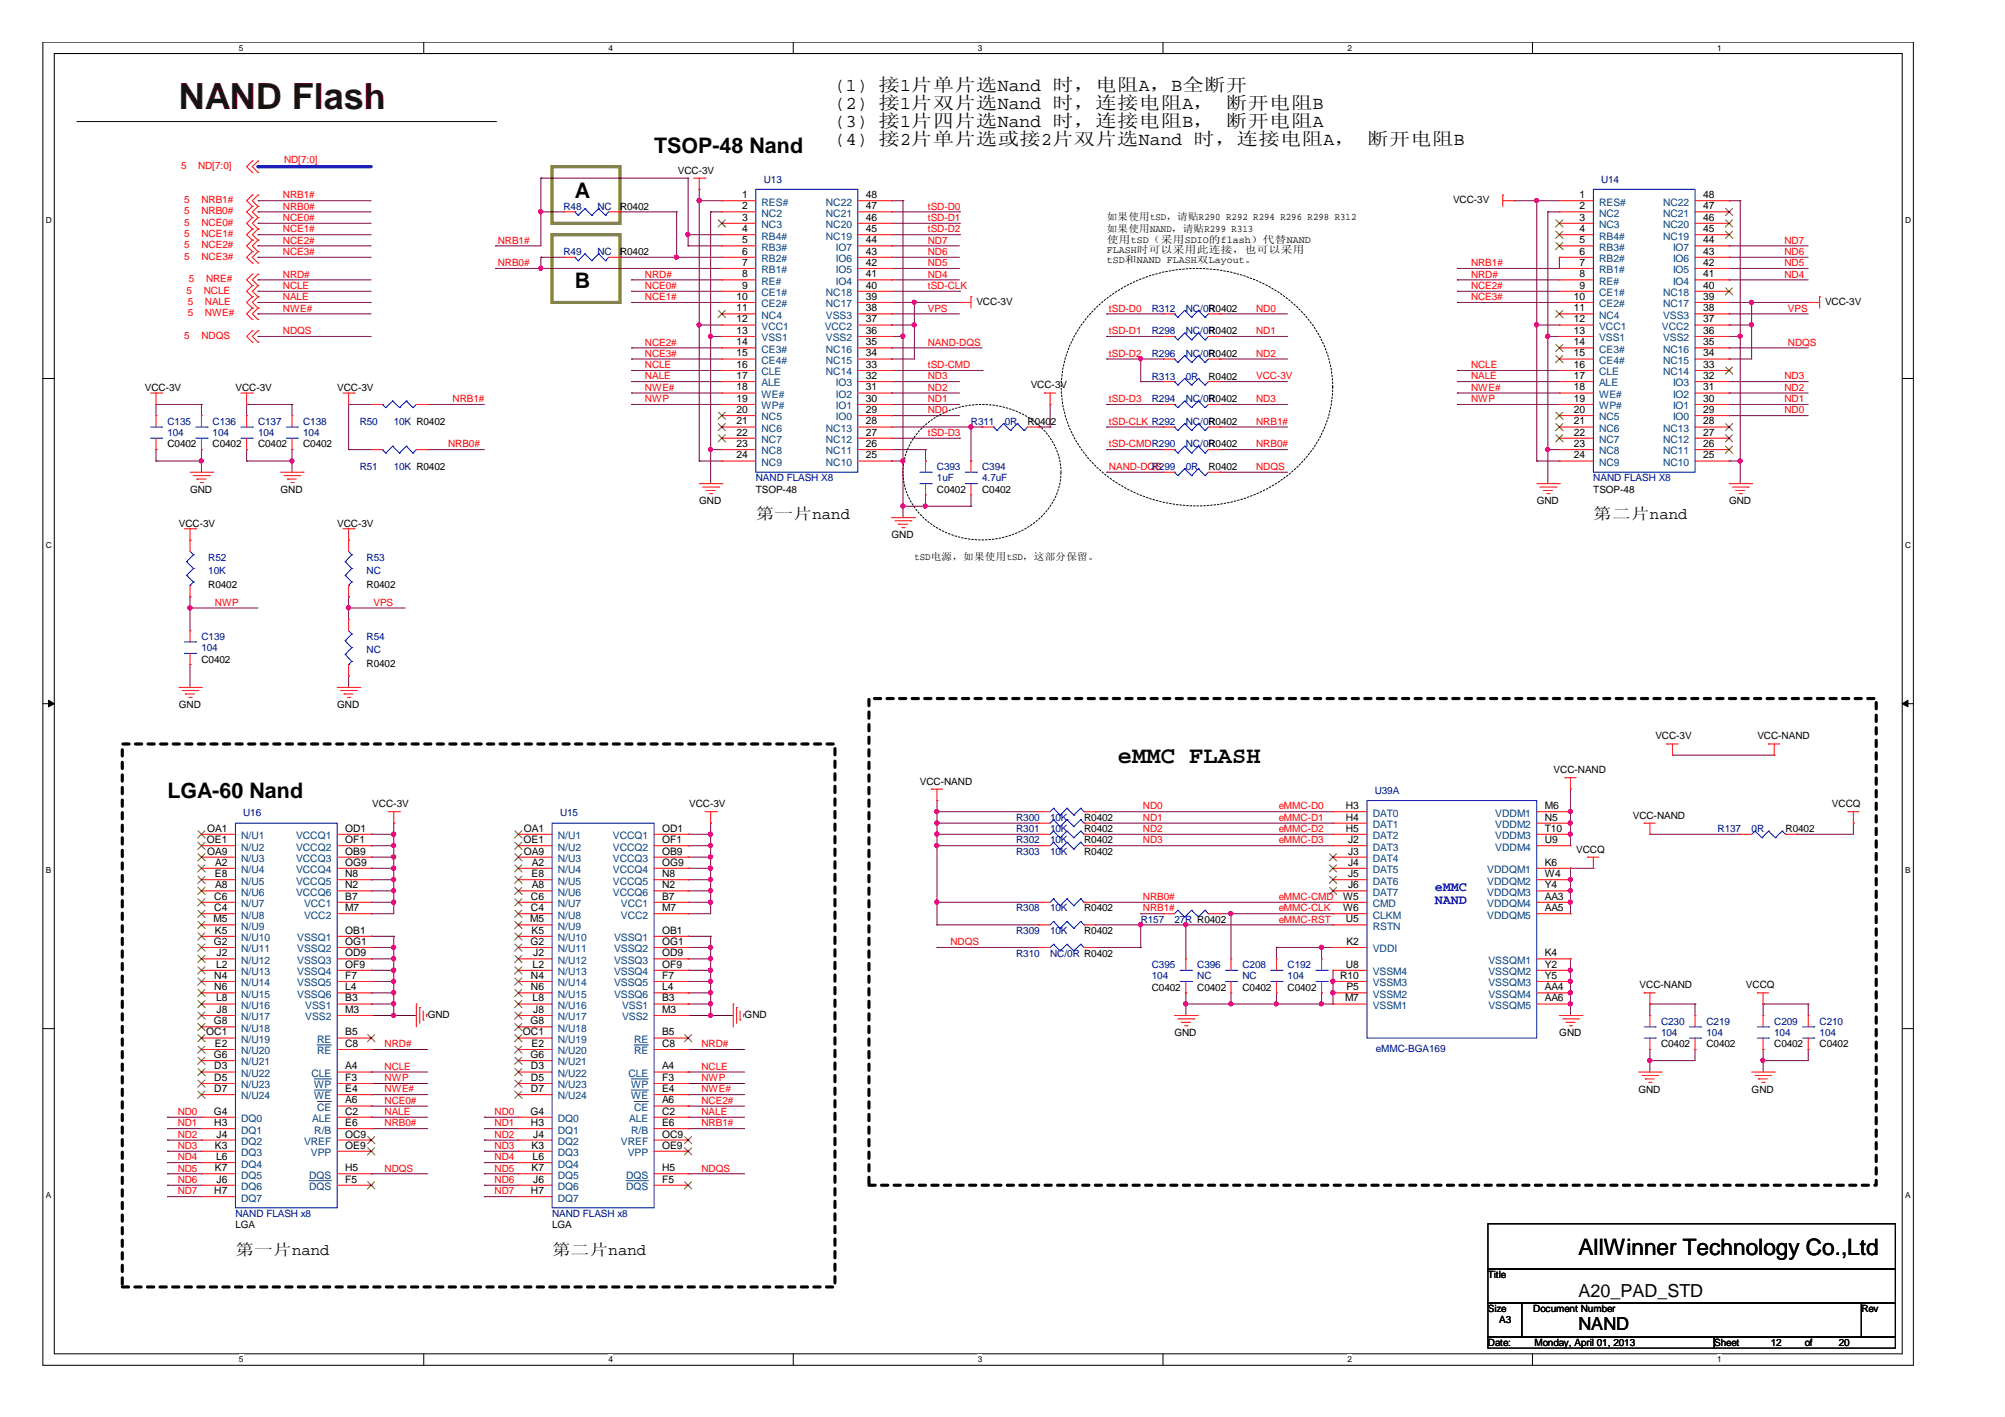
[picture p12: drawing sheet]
<svg xmlns="http://www.w3.org/2000/svg" width="297mm" height="210mm" viewBox="0 0 297 210" stroke-linecap="round" stroke-linejoin="round" font-family="sans-serif">
<defs><g id="words">
<text font-size="5.3" fill="#400000" x="26.5" y="16.2">NAND Flash</text>
<text font-size="3.5" x="165.6" y="113">eMMC FLASH</text>
<text font-size="3.3" x="233.8" y="185.9">AllWinner Technology Co.,Ltd</text>
<g font-size="3.2">
<text x="96.9" y="22.6">TSOP-48 Nand</text>
<text x="85.2" y="29.4">A</text>
<text x="85.2" y="42.7">B</text>
<text x="24.8" y="118.2">LGA-60 Nand</text>
</g>
<g font-size="2.7">
<text x="123.7" y="13.4">(1) 接1片单片选Nand 时，电阻A，B全断开</text>
<text x="123.7" y="16.1">(2) 接1片双片选Nand 时，连接电阻A， 断开电阻B</text>
<text x="123.7" y="18.8">(3) 接1片四片选Nand 时，连接电阻B， 断开电阻A</text>
<text x="123.7" y="21.4">(4) 接2片单片选或接2片双片选Nand 时，连接电阻A， 断开电阻B</text>
<text x="233.8" y="192.1">A20_PAD_STD</text>
<text x="233.8" y="197.1">NAND</text>
</g>
<g font-size="2.3">
<text x="112" y="76.9">第一片nand</text>
<text x="236.1" y="76.9">第二片nand</text>
<text x="34.9" y="185.9">第一片nand</text>
<text x="81.8" y="185.9">第二片nand</text>
</g>
<g font-size="2" fill="#00f">
<text x="212.6" y="132">eMMC</text>
<text x="212.6" y="134">NAND</text>
</g>
<g font-size="1.5" fill="#f00">
<text x="26.8" y="25">5</text>
<text x="29.3" y="25">ND[7:0]</text>
<text x="41.9" y="29.4">NRB1#</text>
<text x="42.1" y="24.2">ND[7:0]</text>
<text x="27.3" y="35.1">5</text>
<text x="27.3" y="33.4">5</text>
<text x="27.3" y="30.1">5</text>
<text x="27.3" y="31.8">5</text>
<text x="29.8" y="35.1">NCE1#</text>
<text x="29.8" y="33.4">NCE0#</text>
<text x="29.8" y="30.1">NRB1#</text>
<text x="29.8" y="31.8">NRB0#</text>
<text x="41.9" y="32.7">NCE0#</text>
<text x="41.9" y="34.4">NCE1#</text>
<text x="41.9" y="31">NRB0#</text>
<text x="137.5" y="31">tSD-D0</text>
<text x="137.5" y="32.7">tSD-D1</text>
<text x="137.5" y="34.4">tSD-D2</text>
<text x="27.3" y="36.8">5</text>
<text x="27.3" y="38.5">5</text>
<text x="28" y="41.8">5</text>
<text x="29.8" y="36.8">NCE2#</text>
<text x="29.8" y="38.5">NCE3#</text>
<text x="30.5" y="41.8">NRE#</text>
<text x="41.9" y="41.1">NRD#</text>
<text x="41.9" y="36.1">NCE2#</text>
<text x="41.9" y="37.8">NCE3#</text>
<text x="73.7" y="39.4">NRB0#</text>
<text x="73.7" y="36.1">NRB1#</text>
<text x="95.5" y="41.1">NRD#</text>
<text x="137.5" y="37.8">ND6</text>
<text x="137.5" y="36.1">ND7</text>
<text x="137.5" y="41.1">ND4</text>
<text x="137.5" y="39.4">ND5</text>
<text x="217.9" y="41.1">NRD#</text>
<text x="217.9" y="39.4">NRB1#</text>
<text x="264.4" y="36.1">ND7</text>
<text x="264.4" y="37.8">ND6</text>
<text x="264.4" y="39.4">ND5</text>
<text x="264.4" y="41.1">ND4</text>
<text x="27.6" y="43.5">5</text>
<text x="27.8" y="45.1">5</text>
<text x="27.8" y="46.8">5</text>
<text x="30.2" y="43.5">NCLE</text>
<text x="30.4" y="45.1">NALE</text>
<text x="30.4" y="46.8">NWE#</text>
<text x="41.9" y="44.5">NALE</text>
<text x="41.9" y="42.8">NCLE</text>
<text x="41.9" y="46.2">NWE#</text>
<text x="95.5" y="44.5">NCE1#</text>
<text x="95.5" y="42.8">NCE0#</text>
<text x="137.5" y="46.2">VPS</text>
<text x="137.5" y="42.8">tSD-CLK</text>
<text x="164.3" y="46.2">tSD-D0</text>
<text x="186.1" y="46.2">ND0</text>
<text x="217.9" y="42.8">NCE2#</text>
<text x="217.9" y="44.5">NCE3#</text>
<text x="264.9" y="46.2">VPS</text>
<text x="27.3" y="50.2">5</text>
<text x="29.8" y="50.2">NDQS</text>
<text x="41.9" y="49.5">NDQS</text>
<text x="95.5" y="51.2">NCE2#</text>
<text x="95.5" y="52.8">NCE3#</text>
<text x="137.5" y="51.2">NAND-DQS</text>
<text x="164.3" y="52.8">tSD-D2</text>
<text x="164.3" y="49.5">tSD-D1</text>
<text x="186.1" y="52.8">ND2</text>
<text x="186.1" y="49.5">ND1</text>
<text x="264.9" y="51.2">NDQS</text>
<text x="67.1" y="59.6">NRB1#</text>
<text x="95.5" y="59.6">NWP</text>
<text x="95.5" y="56.2">NALE</text>
<text x="95.5" y="54.5">NCLE</text>
<text x="95.5" y="57.9">NWE#</text>
<text x="137.5" y="59.6">ND1</text>
<text x="137.5" y="57.9">ND2</text>
<text x="137.5" y="56.2">ND3</text>
<text x="137.5" y="54.5">tSD-CMD</text>
<text x="164.3" y="59.6">tSD-D3</text>
<text x="186.1" y="59.6">ND3</text>
<text x="186.1" y="56.2">VCC-3V</text>
<text x="217.9" y="59.6">NWP</text>
<text x="217.9" y="54.5">NCLE</text>
<text x="217.9" y="56.2">NALE</text>
<text x="217.9" y="57.9">NWE#</text>
<text x="264.4" y="57.9">ND2</text>
<text x="264.4" y="59.6">ND1</text>
<text x="264.4" y="56.2">ND3</text>
<text x="137.5" y="61.2">ND0</text>
<text x="137.5" y="64.6">tSD-D3</text>
<text x="164.3" y="62.9">tSD-CLK R292</text>
<text x="186.1" y="62.9">NRB1#</text>
<text x="264.4" y="61.2">ND0</text>
<text x="66.4" y="66.3">NRB0#</text>
<text x="164.3" y="66.3">tSD-CMDR290</text>
<text x="164.3" y="69.6">NAND-DQS</text>
<text x="186.1" y="66.3">NRB0#</text>
<text x="186.1" y="69.6">NDQS</text>
<text x="31.8" y="89.7">NWP</text>
<text x="55.3" y="89.7">VPS</text>
<text x="169.3" y="119.9">ND0</text>
<text x="189.4" y="119.9">eMMC-D0</text>
<text x="169.3" y="121.6">ND1</text>
<text x="169.3" y="123.2">ND2</text>
<text x="169.3" y="124.9">ND3</text>
<text x="189.4" y="121.6">eMMC-D1</text>
<text x="189.4" y="123.2">eMMC-D2</text>
<text x="189.4" y="124.9">eMMC-D3</text>
<text x="169.3" y="133.3">NRB0#</text>
<text x="169.3" y="135">NRB1#</text>
<text x="189.4" y="133.3">eMMC-CMD</text>
<text x="189.4" y="136.7">eMMC-RST</text>
<text x="189.4" y="135">eMMC-CLK</text>
<text x="140.8" y="140">NDQS</text>
<text x="57" y="155.1">NRD#</text>
<text x="103.9" y="155.1">NRD#</text>
<text x="57" y="158.5">NCLE</text>
<text x="57" y="161.8">NWE#</text>
<text x="57" y="160.2">NWP</text>
<text x="103.9" y="161.8">NWE#</text>
<text x="103.9" y="158.5">NCLE</text>
<text x="103.9" y="160.2">NWP</text>
<text x="26.3" y="165.2">ND0</text>
<text x="26.3" y="166.8">ND1</text>
<text x="57" y="166.8">NRB0#</text>
<text x="57" y="163.5">NCE0#</text>
<text x="57" y="165.2">NALE</text>
<text x="73.3" y="166.8">ND1</text>
<text x="73.3" y="165.2">ND0</text>
<text x="103.9" y="165.2">NALE</text>
<text x="103.9" y="166.8">NRB1#</text>
<text x="103.9" y="163.5">NCE2#</text>
<text x="26.3" y="168.5">ND2</text>
<text x="26.3" y="170.2">ND3</text>
<text x="26.3" y="171.9">ND4</text>
<text x="26.3" y="173.5">ND5</text>
<text x="57" y="173.5">NDQS</text>
<text x="73.3" y="168.5">ND2</text>
<text x="73.3" y="170.2">ND3</text>
<text x="73.3" y="171.9">ND4</text>
<text x="73.3" y="173.5">ND5</text>
<text x="103.9" y="173.5">NDQS</text>
<text x="26.3" y="175.2">ND6</text>
<text x="26.3" y="176.9">ND7</text>
<text x="73.3" y="175.2">ND6</text>
<text x="73.3" y="176.9">ND7</text>
</g>
<g font-size="1.5">
<text x="100.4" y="25.7">VCC-3V</text>
<text x="109.9" y="29.4">1</text>
<text x="128.3" y="29.4">48</text>
<text x="234" y="29.4">1</text>
<text x="252.3" y="29.4">48</text>
<text x="91.9" y="31.1">R0402</text>
<text x="109.9" y="32.7">3</text>
<text x="109.9" y="34.4">4</text>
<text x="109.9" y="31">2</text>
<text x="128.3" y="32.7">46</text>
<text x="128.3" y="34.4">45</text>
<text x="128.3" y="31">47</text>
<text x="164" y="36">使用tSD（采用SDIO的flash）代替NAND</text>
<text x="164" y="32.6">如果使用tSD，请贴R290 R292 R294 R296 R298 R312</text>
<text x="164" y="34.3">如果使用NAND，请贴R299 R313</text>
<text x="215.3" y="30.1">VCC-3V</text>
<text x="234" y="32.7">3</text>
<text x="234" y="34.4">4</text>
<text x="234" y="31">2</text>
<text x="252.3" y="32.7">46</text>
<text x="252.3" y="34.4">45</text>
<text x="252.3" y="31">47</text>
<text x="91.9" y="37.8">R0402</text>
<text x="109.9" y="37.7">6</text>
<text x="109.9" y="39.4">7</text>
<text x="109.9" y="36">5</text>
<text x="109.9" y="41.1">8</text>
<text x="128.3" y="41.1">41</text>
<text x="128.3" y="36">44</text>
<text x="128.3" y="39.4">42</text>
<text x="128.3" y="37.7">43</text>
<text x="164" y="37.5">FLASH时可以采用此连接，也可以采用</text>
<text x="164" y="39">tSD和NAND FLASH双Layout。</text>
<text x="234" y="37.7">6</text>
<text x="234" y="39.4">7</text>
<text x="234" y="36">5</text>
<text x="234" y="41.1">8</text>
<text x="252.3" y="41.1">41</text>
<text x="252.3" y="36">44</text>
<text x="252.3" y="39.4">42</text>
<text x="252.3" y="37.7">43</text>
<text x="109.1" y="46.1">11</text>
<text x="109.1" y="44.4">10</text>
<text x="109.1" y="47.8">12</text>
<text x="109.9" y="42.8">9</text>
<text x="128.3" y="44.4">39</text>
<text x="128.3" y="46.1">38</text>
<text x="128.3" y="42.8">40</text>
<text x="128.3" y="47.8">37</text>
<text x="144.7" y="45.1">VCC-3V</text>
<text x="233.2" y="46.1">11</text>
<text x="233.2" y="44.4">10</text>
<text x="233.2" y="47.8">12</text>
<text x="234" y="42.8">9</text>
<text x="252.3" y="44.4">39</text>
<text x="252.3" y="46.1">38</text>
<text x="252.3" y="47.8">37</text>
<text x="252.3" y="42.8">40</text>
<text x="270.4" y="45.1">VCC-3V</text>
<text x="109.1" y="51.2">14</text>
<text x="109.1" y="52.8">15</text>
<text x="109.1" y="49.5">13</text>
<text x="128.3" y="51.2">35</text>
<text x="128.3" y="49.5">36</text>
<text x="128.3" y="52.8">34</text>
<text x="233.2" y="51.2">14</text>
<text x="233.2" y="52.8">15</text>
<text x="233.2" y="49.5">13</text>
<text x="252.3" y="51.2">35</text>
<text x="252.3" y="49.5">36</text>
<text x="252.3" y="52.8">34</text>
<text x="21.5" y="57.9">VCC-3V</text>
<text x="34.9" y="57.9">VCC-3V</text>
<text x="50" y="57.9">VCC-3V</text>
<text x="109.1" y="56.1">17</text>
<text x="109.1" y="57.8">18</text>
<text x="109.1" y="54.5">16</text>
<text x="109.1" y="59.5">19</text>
<text x="128.3" y="54.5">33</text>
<text x="128.3" y="57.8">31</text>
<text x="128.3" y="56.1">32</text>
<text x="128.3" y="59.5">30</text>
<text x="152.7" y="57.5">VCC-3V</text>
<text x="179" y="56.2">R0402</text>
<text x="233.2" y="56.1">17</text>
<text x="233.2" y="57.8">18</text>
<text x="233.2" y="54.5">16</text>
<text x="233.2" y="59.5">19</text>
<text x="252.3" y="57.8">31</text>
<text x="252.3" y="56.1">32</text>
<text x="252.3" y="59.5">30</text>
<text x="252.3" y="54.5">33</text>
<text x="109.1" y="61.2">20</text>
<text x="109.1" y="62.9">21</text>
<text x="109.1" y="64.5">22</text>
<text x="128.3" y="62.9">28</text>
<text x="128.3" y="64.5">27</text>
<text x="128.3" y="61.2">29</text>
<text x="152.2" y="62.9">R0402</text>
<text x="233.2" y="61.2">20</text>
<text x="233.2" y="62.9">21</text>
<text x="233.2" y="64.5">22</text>
<text x="252.3" y="61.2">29</text>
<text x="252.3" y="62.9">28</text>
<text x="252.3" y="64.5">27</text>
<text x="24.8" y="66.3">C0402</text>
<text x="31.5" y="66.3">C0402</text>
<text x="38.2" y="66.3">C0402</text>
<text x="44.9" y="66.3">C0402</text>
<text x="109.1" y="67.9">24</text>
<text x="109.1" y="66.2">23</text>
<text x="128.3" y="66.2">26</text>
<text x="128.3" y="67.9">25</text>
<text x="179" y="69.7">R0402</text>
<text x="233.2" y="67.9">24</text>
<text x="233.2" y="66.2">23</text>
<text x="252.3" y="66.2">26</text>
<text x="252.3" y="67.9">25</text>
<text x="28.2" y="73">GND</text>
<text x="41.6" y="73">GND</text>
<text x="103.6" y="74.6">GND</text>
<text x="112" y="73">TSOP-48</text>
<text x="138.8" y="73">C0402</text>
<text x="145.5" y="73">C0402</text>
<text x="227.7" y="74.6">GND</text>
<text x="236.1" y="73">TSOP-48</text>
<text x="256.2" y="74.6">GND</text>
<text x="26.5" y="78">VCC-3V</text>
<text x="50" y="78">VCC-3V</text>
<text x="132.1" y="79.7">GND</text>
<text x="135.5" y="82.9">tSD电源，如果使用tSD，这部分保留。</text>
<text x="30.9" y="87.1">R0402</text>
<text x="54.3" y="87.1">R0402</text>
<text x="29.8" y="98.1">C0402</text>
<text x="54.3" y="98.8">R0402</text>
<text x="26.5" y="104.8">GND</text>
<text x="50" y="104.8">GND</text>
<text x="245.2" y="109.5">VCC-3V</text>
<text x="260.3" y="109.5">VCC-NAND</text>
<text x="55.2" y="119.6">VCC-3V</text>
<text x="102.1" y="119.6">VCC-3V</text>
<text x="136.3" y="116.2">VCC-NAND</text>
<text x="199.4" y="119.9">H3</text>
<text x="228.9" y="119.9">M6</text>
<text x="230.2" y="114.6">VCC-NAND</text>
<text x="271.4" y="119.6">VCCQ</text>
<text x="30.6" y="124.9">OE1</text>
<text x="30.7" y="123.2">OA1</text>
<text x="51.1" y="123.2">OD1</text>
<text x="51.1" y="124.9">OF1</text>
<text x="77.6" y="124.9">OE1</text>
<text x="77.6" y="123.2">OA1</text>
<text x="98.1" y="123.2">OD1</text>
<text x="98.1" y="124.9">OF1</text>
<text x="160.6" y="121.6">R0402</text>
<text x="160.6" y="124.9">R0402</text>
<text x="160.6" y="123.3">R0402</text>
<text x="199.4" y="121.6">H4</text>
<text x="199.4" y="123.2">H5</text>
<text x="199.7" y="124.9">J2</text>
<text x="228.9" y="121.6">N5</text>
<text x="228.9" y="123.2">T10</text>
<text x="228.9" y="124.9">U9</text>
<text x="241.9" y="121.3">VCC-NAND</text>
<text x="264.5" y="123.3">R0402</text>
<text x="30.7" y="126.6">OA9</text>
<text x="31.8" y="129.9">E8</text>
<text x="31.9" y="128.2">A2</text>
<text x="31.9" y="131.6">A8</text>
<text x="51.1" y="126.6">OB9</text>
<text x="51.1" y="128.2">OG9</text>
<text x="51.1" y="129.9">N8</text>
<text x="51.1" y="131.6">N2</text>
<text x="77.6" y="126.6">OA9</text>
<text x="78.7" y="129.9">E8</text>
<text x="78.8" y="128.2">A2</text>
<text x="78.8" y="131.6">A8</text>
<text x="98.1" y="126.6">OB9</text>
<text x="98.1" y="128.2">OG9</text>
<text x="98.1" y="129.9">N8</text>
<text x="98.1" y="131.6">N2</text>
<text x="160.6" y="126.6">R0402</text>
<text x="199.7" y="126.6">J3</text>
<text x="199.7" y="128.2">J4</text>
<text x="199.7" y="129.9">J5</text>
<text x="199.7" y="131.6">J6</text>
<text x="228.9" y="128.2">K6</text>
<text x="228.9" y="129.9">W4</text>
<text x="228.9" y="131.6">Y4</text>
<text x="233.5" y="126.3">VCCQ</text>
<text x="31.6" y="136.6">M5</text>
<text x="31.7" y="133.3">C6</text>
<text x="31.7" y="135">C4</text>
<text x="51.1" y="133.3">B7</text>
<text x="51.1" y="135">M7</text>
<text x="78.5" y="136.6">M5</text>
<text x="78.7" y="133.3">C6</text>
<text x="78.7" y="135">C4</text>
<text x="98.1" y="133.3">B7</text>
<text x="98.1" y="135">M7</text>
<text x="160.6" y="135">R0402</text>
<text x="199" y="133.3">W5</text>
<text x="199" y="135">W6</text>
<text x="199.4" y="136.6">U5</text>
<text x="228.9" y="133.3">AA3</text>
<text x="228.9" y="135">AA5</text>
<text x="31.7" y="140">G2</text>
<text x="31.8" y="138.3">K5</text>
<text x="32" y="143.4">L2</text>
<text x="32.1" y="141.7">J2</text>
<text x="51.1" y="138.3">OB1</text>
<text x="51.1" y="140">OG1</text>
<text x="51.1" y="141.7">OD9</text>
<text x="51.1" y="143.4">OF9</text>
<text x="78.6" y="140">G2</text>
<text x="78.7" y="138.3">K5</text>
<text x="78.9" y="143.4">L2</text>
<text x="79" y="141.7">J2</text>
<text x="98.1" y="138.3">OB1</text>
<text x="98.1" y="140">OG1</text>
<text x="98.1" y="141.7">OD9</text>
<text x="98.1" y="143.4">OF9</text>
<text x="160.6" y="138.4">R0402</text>
<text x="199.4" y="143.4">U8</text>
<text x="199.5" y="140">K2</text>
<text x="228.9" y="141.7">K4</text>
<text x="228.9" y="143.4">Y2</text>
<text x="31.7" y="145">N4</text>
<text x="31.7" y="146.7">N6</text>
<text x="32" y="148.4">L8</text>
<text x="51.1" y="145">F7</text>
<text x="51.1" y="146.7">L4</text>
<text x="51.1" y="148.4">B3</text>
<text x="78.7" y="145">N4</text>
<text x="78.7" y="146.7">N6</text>
<text x="78.9" y="148.4">L8</text>
<text x="98.1" y="148.4">B3</text>
<text x="98.1" y="145">F7</text>
<text x="98.1" y="146.7">L4</text>
<text x="170.6" y="146.7">C0402</text>
<text x="177.4" y="146.7">C0402</text>
<text x="184.1" y="146.7">C0402</text>
<text x="190.8" y="146.7">C0402</text>
<text x="198.5" y="145">R10</text>
<text x="199.3" y="148.4">M7</text>
<text x="199.5" y="146.7">P5</text>
<text x="228.9" y="145">Y5</text>
<text x="228.9" y="146.7">AA4</text>
<text x="228.9" y="148.4">AA6</text>
<text x="242.9" y="146.4">VCC-NAND</text>
<text x="258.7" y="146.4">VCCQ</text>
<text x="30.6" y="153.4">OC1</text>
<text x="31.7" y="151.7">G8</text>
<text x="31.8" y="155.1">E2</text>
<text x="32.1" y="150">J8</text>
<text x="51.1" y="153.4">B5</text>
<text x="51.1" y="155.1">C8</text>
<text x="51.1" y="150">M3</text>
<text x="63.4" y="150.8">GND</text>
<text x="77.5" y="153.4">OC1</text>
<text x="78.6" y="151.7">G8</text>
<text x="78.7" y="155.1">E2</text>
<text x="79" y="150">J8</text>
<text x="98.1" y="150">M3</text>
<text x="98.1" y="153.4">B5</text>
<text x="98.1" y="155.1">C8</text>
<text x="110.3" y="150.8">GND</text>
<text x="174" y="153.5">GND</text>
<text x="231" y="153.5">GND</text>
<text x="246.1" y="155.1">C0402</text>
<text x="252.8" y="155.1">C0402</text>
<text x="262.8" y="155.1">C0402</text>
<text x="269.6" y="155.1">C0402</text>
<text x="31.7" y="156.7">G6</text>
<text x="31.7" y="160.1">D5</text>
<text x="31.7" y="161.8">D7</text>
<text x="31.7" y="158.4">D3</text>
<text x="51.1" y="158.4">A4</text>
<text x="51.1" y="161.8">E4</text>
<text x="51.1" y="160.1">F3</text>
<text x="78.6" y="156.7">G6</text>
<text x="78.7" y="160.1">D5</text>
<text x="78.7" y="161.8">D7</text>
<text x="78.7" y="158.4">D3</text>
<text x="98.1" y="158.4">A4</text>
<text x="98.1" y="161.8">E4</text>
<text x="98.1" y="160.1">F3</text>
<text x="242.7" y="161.9">GND</text>
<text x="259.5" y="161.9">GND</text>
<text x="31.7" y="165.1">G4</text>
<text x="31.7" y="166.8">H3</text>
<text x="51.1" y="166.8">E6</text>
<text x="51.1" y="163.5">A6</text>
<text x="51.1" y="165.1">C2</text>
<text x="78.6" y="165.1">G4</text>
<text x="78.7" y="166.8">H3</text>
<text x="98.1" y="166.8">E6</text>
<text x="98.1" y="165.1">C2</text>
<text x="98.1" y="163.5">A6</text>
<text x="31.8" y="170.2">K3</text>
<text x="31.8" y="173.5">K7</text>
<text x="32" y="171.8">L6</text>
<text x="32.1" y="168.5">J4</text>
<text x="51.1" y="173.5">H5</text>
<text x="51.1" y="170.2">OE9</text>
<text x="51.1" y="168.5">OC9</text>
<text x="78.7" y="170.2">K3</text>
<text x="78.7" y="173.5">K7</text>
<text x="78.9" y="171.8">L6</text>
<text x="79" y="168.5">J4</text>
<text x="98.1" y="173.5">H5</text>
<text x="98.1" y="170.2">OE9</text>
<text x="98.1" y="168.5">OC9</text>
<text x="31.7" y="176.9">H7</text>
<text x="32.1" y="175.2">J6</text>
<text x="51.1" y="175.2">F5</text>
<text x="78.7" y="176.9">H7</text>
<text x="79" y="175.2">J6</text>
<text x="98.1" y="175.2">F5</text>
<text x="34.9" y="182">LGA</text>
<text x="81.8" y="182">LGA</text>
<text x="220.4" y="189.3">Title</text>
<text x="220.4" y="194.4">Size</text>
<text x="222.1" y="196">A3</text>
<text x="227.2" y="194.4">Document Number</text>
<text x="275.8" y="194.4">Rev</text>
<text x="220.4" y="199.4">Date:</text>
<text x="227.3" y="199.4">Monday, April 01, 2013</text>
<text x="254" y="199.4">Sheet</text>
<text x="262.3" y="199.4">12</text>
<text x="267.4" y="199.4">of</text>
<text x="272.4" y="199.4">20</text>
</g>
<g font-size="1.5" fill="#000080">
<text x="113.2" y="27.1">U13</text>
<text x="237.2" y="27.1">U14</text>
<text x="83.5" y="31.1">R48</text>
<text x="88.5" y="31.1">NC</text>
<text x="83.5" y="37.8">R49</text>
<text x="88.5" y="37.8">NC</text>
<text x="170.6" y="46.2">R312</text>
<text x="175.7" y="46.2">NC/0R0402</text>
<text x="170.6" y="52.9">R296</text>
<text x="170.6" y="49.5">R298</text>
<text x="175.7" y="52.9">NC/0R0402</text>
<text x="175.7" y="49.5">NC/0R0402</text>
<text x="170.6" y="56.2">R313</text>
<text x="170.6" y="59.6">R294</text>
<text x="175.7" y="56.2">0R</text>
<text x="175.7" y="59.6">NC/0R0402</text>
<text x="24.8" y="62.9">C135</text>
<text x="24.8" y="64.6">104</text>
<text x="31.5" y="62.9">C136</text>
<text x="31.5" y="64.6">104</text>
<text x="38.2" y="62.9">C137</text>
<text x="38.2" y="64.6">104</text>
<text x="44.9" y="62.9">C138</text>
<text x="44.9" y="64.6">104</text>
<text x="53.3" y="62.9">R50</text>
<text x="58.3" y="62.9">10K R0402</text>
<text x="143.8" y="62.9">R311</text>
<text x="148.8" y="62.9">0R</text>
<text x="175.7" y="62.9">NC/0R0402</text>
<text x="53.3" y="69.7">R51</text>
<text x="58.3" y="69.7">10K R0402</text>
<text x="112" y="71.3">NAND FLASH X8</text>
<text x="138.8" y="69.7">C393</text>
<text x="138.8" y="71.3">1uF</text>
<text x="145.5" y="69.7">C394</text>
<text x="145.5" y="71.3">4.7uF</text>
<text x="170.6" y="69.7">R299</text>
<text x="175.7" y="69.7">0R</text>
<text x="175.7" y="66.3">NC/0R0402</text>
<text x="236.1" y="71.3">NAND FLASH X8</text>
<text x="30.9" y="83">R52</text>
<text x="54.3" y="83">R53</text>
<text x="30.9" y="85.1">10K</text>
<text x="54.3" y="85.1">NC</text>
<text x="29.8" y="94.8">C139</text>
<text x="54.3" y="94.8">R54</text>
<text x="29.8" y="96.4">104</text>
<text x="54.3" y="96.8">NC</text>
<text x="203.7" y="117.6">U39A</text>
<text x="36" y="120.9">U16</text>
<text x="83" y="120.9">U15</text>
<text x="150.5" y="121.6">R300</text>
<text x="150.5" y="124.9">R302</text>
<text x="150.5" y="123.3">R301</text>
<text x="155.6" y="121.6">10K</text>
<text x="155.6" y="124.9">10K</text>
<text x="155.6" y="123.3">10K</text>
<text x="254.5" y="123.3">R137</text>
<text x="259.5" y="123.3">0R</text>
<text x="150.5" y="126.6">R303</text>
<text x="155.6" y="126.6">10K</text>
<text x="150.5" y="135">R308</text>
<text x="155.6" y="135">10K</text>
<text x="169" y="136.7">R157</text>
<text x="174" y="136.7">27R R0402</text>
<text x="150.5" y="141.7">R310</text>
<text x="150.5" y="138.4">R309</text>
<text x="155.6" y="141.7">NC/0R R0402</text>
<text x="155.6" y="138.4">10K</text>
<text x="170.6" y="143.4">C395</text>
<text x="177.4" y="143.4">C396</text>
<text x="184.1" y="143.4">C208</text>
<text x="190.8" y="143.4">C192</text>
<text x="170.6" y="145.1">104</text>
<text x="177.4" y="145.1">NC</text>
<text x="184.1" y="145.1">NC</text>
<text x="190.8" y="145.1">104</text>
<text x="203.8" y="155.8">eMMC-BGA169</text>
<text x="246.1" y="151.8">C230</text>
<text x="246.1" y="153.5">104</text>
<text x="252.8" y="151.8">C219</text>
<text x="252.8" y="153.5">104</text>
<text x="262.8" y="151.8">C209</text>
<text x="262.8" y="153.5">104</text>
<text x="269.6" y="151.8">C210</text>
<text x="269.6" y="153.5">104</text>
<text x="34.9" y="180.3">NAND FLASH x8</text>
<text x="81.8" y="180.3">NAND FLASH x8</text>
</g>
<g font-size="1.5" fill="#004080">
<text x="112.8" y="33.8">NC3</text>
<text x="112.8" y="35.5">RB4#</text>
<text x="112.8" y="30.5">RES#</text>
<text x="112.8" y="32.1">NC2</text>
<text x="122.3" y="33.8">NC20</text>
<text x="122.3" y="35.5">NC19</text>
<text x="122.3" y="30.5">NC22</text>
<text x="122.3" y="32.1">NC21</text>
<text x="236.9" y="33.8">NC3</text>
<text x="236.9" y="35.5">RB4#</text>
<text x="236.9" y="30.5">RES#</text>
<text x="236.9" y="32.1">NC2</text>
<text x="246.4" y="33.8">NC20</text>
<text x="246.4" y="35.5">NC19</text>
<text x="246.4" y="30.5">NC22</text>
<text x="246.4" y="32.1">NC21</text>
<text x="112.8" y="38.8">RB2#</text>
<text x="112.8" y="40.5">RB1#</text>
<text x="112.8" y="37.1">RB3#</text>
<text x="123.8" y="37.1">IO7</text>
<text x="123.8" y="40.5">IO5</text>
<text x="123.8" y="38.8">IO6</text>
<text x="236.9" y="38.8">RB2#</text>
<text x="236.9" y="40.5">RB1#</text>
<text x="236.9" y="37.1">RB3#</text>
<text x="247.9" y="37.1">IO7</text>
<text x="247.9" y="40.5">IO5</text>
<text x="247.9" y="38.8">IO6</text>
<text x="112.8" y="47.2">NC4</text>
<text x="112.8" y="45.5">CE2#</text>
<text x="112.8" y="42.2">RE#</text>
<text x="112.8" y="43.9">CE1#</text>
<text x="122.3" y="45.5">NC17</text>
<text x="122.3" y="47.2">VSS3</text>
<text x="122.3" y="43.9">NC18</text>
<text x="123.8" y="42.2">IO4</text>
<text x="236.9" y="47.2">NC4</text>
<text x="236.9" y="45.5">CE2#</text>
<text x="236.9" y="42.2">RE#</text>
<text x="236.9" y="43.9">CE1#</text>
<text x="246.4" y="45.5">NC17</text>
<text x="246.4" y="47.2">VSS3</text>
<text x="246.4" y="43.9">NC18</text>
<text x="247.9" y="42.2">IO4</text>
<text x="112.8" y="52.3">CE3#</text>
<text x="112.8" y="53.9">CE4#</text>
<text x="112.8" y="48.9">VCC1</text>
<text x="112.8" y="50.6">VSS1</text>
<text x="122.2" y="48.9">VCC2</text>
<text x="122.3" y="52.3">NC16</text>
<text x="122.3" y="50.6">VSS2</text>
<text x="122.3" y="53.9">NC15</text>
<text x="236.9" y="52.3">CE3#</text>
<text x="236.9" y="53.9">CE4#</text>
<text x="236.9" y="48.9">VCC1</text>
<text x="236.9" y="50.6">VSS1</text>
<text x="246.2" y="48.9">VCC2</text>
<text x="246.4" y="52.3">NC16</text>
<text x="246.4" y="50.6">VSS2</text>
<text x="246.4" y="53.9">NC15</text>
<text x="112.8" y="57.2">ALE</text>
<text x="112.8" y="58.9">WE#</text>
<text x="112.8" y="55.6">CLE</text>
<text x="122.3" y="55.6">NC14</text>
<text x="123.8" y="58.9">IO2</text>
<text x="123.8" y="57.2">IO3</text>
<text x="236.9" y="57.2">ALE</text>
<text x="236.9" y="58.9">WE#</text>
<text x="236.9" y="55.6">CLE</text>
<text x="246.4" y="55.6">NC14</text>
<text x="247.9" y="58.9">IO2</text>
<text x="247.9" y="57.2">IO3</text>
<text x="112.8" y="62.3">NC5</text>
<text x="112.8" y="64">NC6</text>
<text x="112.8" y="65.6">NC7</text>
<text x="112.8" y="60.6">WP#</text>
<text x="122.3" y="64">NC13</text>
<text x="122.3" y="65.6">NC12</text>
<text x="123.8" y="62.3">IO0</text>
<text x="123.8" y="60.6">IO1</text>
<text x="236.9" y="62.3">NC5</text>
<text x="236.9" y="64">NC6</text>
<text x="236.9" y="65.6">NC7</text>
<text x="236.9" y="60.6">WP#</text>
<text x="246.4" y="64">NC13</text>
<text x="246.4" y="65.6">NC12</text>
<text x="247.9" y="62.3">IO0</text>
<text x="247.9" y="60.6">IO1</text>
<text x="112.8" y="69">NC9</text>
<text x="112.8" y="67.3">NC8</text>
<text x="122.3" y="67.3">NC11</text>
<text x="122.3" y="69">NC10</text>
<text x="236.9" y="69">NC9</text>
<text x="236.9" y="67.3">NC8</text>
<text x="246.4" y="67.3">NC11</text>
<text x="246.4" y="69">NC10</text>
<text x="35.7" y="124.3">N/U1</text>
<text x="35.7" y="126">N/U2</text>
<text x="43.9" y="124.3">VCCQ1</text>
<text x="43.9" y="126">VCCQ2</text>
<text x="82.6" y="124.3">N/U1</text>
<text x="82.6" y="126">N/U2</text>
<text x="90.8" y="124.3">VCCQ1</text>
<text x="90.8" y="126">VCCQ2</text>
<text x="203.4" y="121">DAT0</text>
<text x="203.4" y="122.7">DAT1</text>
<text x="203.4" y="124.3">DAT2</text>
<text x="203.4" y="126">DAT3</text>
<text x="221.5" y="121">VDDM1</text>
<text x="221.5" y="122.7">VDDM2</text>
<text x="221.5" y="124.3">VDDM3</text>
<text x="221.5" y="126">VDDM4</text>
<text x="35.7" y="127.7">N/U3</text>
<text x="35.7" y="129.3">N/U4</text>
<text x="35.7" y="131">N/U5</text>
<text x="43.9" y="127.7">VCCQ3</text>
<text x="43.9" y="129.3">VCCQ4</text>
<text x="43.9" y="131">VCCQ5</text>
<text x="82.6" y="127.7">N/U3</text>
<text x="82.6" y="129.3">N/U4</text>
<text x="82.6" y="131">N/U5</text>
<text x="90.8" y="127.7">VCCQ3</text>
<text x="90.8" y="129.3">VCCQ4</text>
<text x="90.8" y="131">VCCQ5</text>
<text x="203.4" y="127.7">DAT4</text>
<text x="203.4" y="129.3">DAT5</text>
<text x="203.4" y="131">DAT6</text>
<text x="220.3" y="129.3">VDDQM1</text>
<text x="220.3" y="131">VDDQM2</text>
<text x="35.7" y="132.7">N/U6</text>
<text x="35.7" y="134.4">N/U7</text>
<text x="35.7" y="136.1">N/U8</text>
<text x="35.7" y="137.7">N/U9</text>
<text x="43.9" y="132.7">VCCQ6</text>
<text x="45" y="134.4">VCC1</text>
<text x="45" y="136.1">VCC2</text>
<text x="82.6" y="132.7">N/U6</text>
<text x="82.6" y="134.4">N/U7</text>
<text x="82.6" y="136.1">N/U8</text>
<text x="82.6" y="137.7">N/U9</text>
<text x="90.8" y="132.7">VCCQ6</text>
<text x="92" y="134.4">VCC1</text>
<text x="92" y="136.1">VCC2</text>
<text x="203.4" y="132.7">DAT7</text>
<text x="203.4" y="134.4">CMD</text>
<text x="203.4" y="136.1">CLKM</text>
<text x="203.4" y="137.7">RSTN</text>
<text x="220.3" y="132.7">VDDQM3</text>
<text x="220.3" y="134.4">VDDQM4</text>
<text x="220.3" y="136.1">VDDQM5</text>
<text x="35.7" y="139.4">N/U10</text>
<text x="35.7" y="141.1">N/U11</text>
<text x="35.7" y="142.8">N/U12</text>
<text x="44" y="139.4">VSSQ1</text>
<text x="44" y="141.1">VSSQ2</text>
<text x="44" y="142.8">VSSQ3</text>
<text x="82.6" y="139.4">N/U10</text>
<text x="82.6" y="141.1">N/U11</text>
<text x="82.6" y="142.8">N/U12</text>
<text x="91" y="139.4">VSSQ1</text>
<text x="91" y="141.1">VSSQ2</text>
<text x="91" y="142.8">VSSQ3</text>
<text x="203.4" y="141.1">VDDI</text>
<text x="220.5" y="142.8">VSSQM1</text>
<text x="35.7" y="144.5">N/U13</text>
<text x="35.7" y="146.1">N/U14</text>
<text x="35.7" y="147.8">N/U15</text>
<text x="35.7" y="149.5">N/U16</text>
<text x="44" y="144.5">VSSQ4</text>
<text x="44" y="146.1">VSSQ5</text>
<text x="44" y="147.8">VSSQ6</text>
<text x="45.2" y="149.5">VSS1</text>
<text x="82.6" y="144.5">N/U13</text>
<text x="82.6" y="146.1">N/U14</text>
<text x="82.6" y="147.8">N/U15</text>
<text x="82.6" y="149.5">N/U16</text>
<text x="91" y="144.5">VSSQ4</text>
<text x="91" y="146.1">VSSQ5</text>
<text x="91" y="147.8">VSSQ6</text>
<text x="92.2" y="149.5">VSS1</text>
<text x="203.4" y="144.5">VSSM4</text>
<text x="203.4" y="146.1">VSSM3</text>
<text x="203.4" y="147.8">VSSM2</text>
<text x="203.4" y="149.5">VSSM1</text>
<text x="220.5" y="144.5">VSSQM2</text>
<text x="220.5" y="146.1">VSSQM3</text>
<text x="220.5" y="147.8">VSSQM4</text>
<text x="220.5" y="149.5">VSSQM5</text>
<text x="35.7" y="151.1">N/U17</text>
<text x="35.7" y="152.8">N/U18</text>
<text x="35.7" y="154.5">N/U19</text>
<text x="45.2" y="151.1">VSS2</text>
<text x="47" y="154.5">RE</text>
<text x="82.6" y="151.1">N/U17</text>
<text x="82.6" y="152.8">N/U18</text>
<text x="82.6" y="154.5">N/U19</text>
<text x="92.2" y="151.1">VSS2</text>
<text x="93.9" y="154.5">RE</text>
<text x="35.7" y="161.2">N/U23</text>
<text x="35.7" y="156.2">N/U20</text>
<text x="35.7" y="157.8">N/U21</text>
<text x="35.7" y="159.5">N/U22</text>
<text x="46.1" y="159.5">CLE</text>
<text x="46.6" y="161.2">WP</text>
<text x="47" y="156.2">RE</text>
<text x="82.6" y="161.2">N/U23</text>
<text x="82.6" y="156.2">N/U20</text>
<text x="82.6" y="157.8">N/U21</text>
<text x="82.6" y="159.5">N/U22</text>
<text x="93.1" y="159.5">CLE</text>
<text x="93.5" y="161.2">WP</text>
<text x="93.9" y="156.2">RE</text>
<text x="35.7" y="162.9">N/U24</text>
<text x="35.7" y="166.2">DQ0</text>
<text x="35.7" y="167.9">DQ1</text>
<text x="46.3" y="166.2">ALE</text>
<text x="46.6" y="167.9">R/B</text>
<text x="46.6" y="162.9">WE</text>
<text x="47" y="164.6">CE</text>
<text x="82.6" y="162.9">N/U24</text>
<text x="82.6" y="166.2">DQ0</text>
<text x="82.6" y="167.9">DQ1</text>
<text x="93.2" y="166.2">ALE</text>
<text x="93.5" y="167.9">R/B</text>
<text x="93.5" y="162.9">WE</text>
<text x="93.9" y="164.6">CE</text>
<text x="35.7" y="169.6">DQ2</text>
<text x="35.7" y="171.3">DQ3</text>
<text x="35.7" y="172.9">DQ4</text>
<text x="45" y="169.6">VREF</text>
<text x="46.1" y="171.3">VPP</text>
<text x="82.6" y="169.6">DQ2</text>
<text x="82.6" y="171.3">DQ3</text>
<text x="82.6" y="172.9">DQ4</text>
<text x="92" y="169.6">VREF</text>
<text x="93" y="171.3">VPP</text>
<text x="35.7" y="174.6">DQ5</text>
<text x="35.7" y="176.3">DQ6</text>
<text x="35.7" y="178">DQ7</text>
<text x="45.8" y="174.6">DQS</text>
<text x="45.8" y="176.3">DQS</text>
<text x="82.6" y="174.6">DQ5</text>
<text x="82.6" y="176.3">DQ6</text>
<text x="82.6" y="178">DQ7</text>
<text x="92.8" y="174.6">DQS</text>
<text x="92.8" y="176.3">DQS</text>
</g>
<g font-size="1.2">
<text x="35.4" y="7.5">5</text>
<text x="90.1" y="7.5">4</text>
<text x="144.9" y="7.5">3</text>
<text x="199.6" y="7.5">2</text>
<text x="254.4" y="7.5">1</text>
<text x="6.8" y="33.1">D</text>
<text x="282.2" y="33.1">D</text>
<text x="6.8" y="81.2">C</text>
<text x="282.2" y="81.2">C</text>
<text x="6.8" y="129.4">B</text>
<text x="282.2" y="129.4">B</text>
<text x="6.8" y="177.5">A</text>
<text x="282.2" y="177.5">A</text>
<text x="35.4" y="201.8">5</text>
<text x="90.1" y="201.8">4</text>
<text x="144.9" y="201.8">3</text>
<text x="199.6" y="201.8">2</text>
<text x="254.4" y="201.8">1</text>
</g>
</g></defs>
<path d="M6.3 6.2h277.2v196h-277.2zM8 7.9h273.8v192.6h-273.8z" fill="none" stroke="#000" stroke-width=".15"/>
<g fill="#fff">
<path d="M35.4 6.4h.6v1.4h-.6z"/>
<path d="M35.4 200.7h.6v1.4h-.6z"/>
</g>
<path d="M62.8 6.2v1.7M62.8 200.5v1.7" fill="none" stroke="#000" stroke-width=".15"/>
<g fill="#fff">
<path d="M90.1 6.4h.7v1.4h-.7z"/>
<path d="M90.1 200.7h.7v1.4h-.7z"/>
</g>
<path d="M117.5 6.2v1.7M117.5 200.5v1.7" fill="none" stroke="#000" stroke-width=".15"/>
<g fill="#fff">
<path d="M144.9 6.4h.6v1.4h-.6z"/>
<path d="M144.9 200.7h.6v1.4h-.6z"/>
</g>
<path d="M172.3 6.2v1.7M172.3 200.5v1.7" fill="none" stroke="#000" stroke-width=".15"/>
<g fill="#fff">
<path d="M199.6 6.4h.7v1.4h-.7z"/>
<path d="M199.6 200.7h.7v1.4h-.7z"/>
</g>
<path d="M227 6.2v1.7M227 200.5v1.7" fill="none" stroke="#000" stroke-width=".15"/>
<g fill="#fff">
<path d="M254.4 6.4h.6v1.4h-.6z"/>
<path d="M254.4 200.7h.6v1.4h-.6z"/>
<path d="M6.8 31.9h.8v1.4h-.8z"/>
<path d="M282.2 31.9h.9v1.4h-.9z"/>
<path d="M6.8 80.1h.8v1.4h-.8z"/>
<path d="M282.2 80.1h.9v1.4h-.9z"/>
</g>
<path d="M6.3 56.1h1.7M281.8 56.1h1.7" fill="none" stroke="#000" stroke-width=".15"/>
<g fill="#fff">
<path d="M6.8 128.2h.7v1.4h-.7z"/>
<path d="M282.2 128.2h.8v1.4h-.8z"/>
</g>
<path d="M6.3 104.2h1.7M281.8 104.2h1.7" fill="none" stroke="#000" stroke-width=".15"/>
<g fill="#000" stroke="#000" stroke-width=".15">
<path d="M7.2 103.7l.8 .5-.8 .5z" fill-rule="evenodd"/>
<path d="M281.8 104.2l.9-.5v1z" fill-rule="evenodd"/>
</g>
<g fill="#fff">
<path d="M6.8 176.4h.7v1.4h-.7z"/>
<path d="M282.2 176.4h.8v1.4h-.8z"/>
</g>
<path d="M8 7.9h.1M8 7.9h273.3M11.4 18h62M73.4 18h.1M6.3 152.4h1.7M281.8 152.4h1.7" fill="none" stroke="#000" stroke-width=".15"/>
<path d="M81.8 24.7h10.1v8.4h-10.1zM81.8 34.8h10.1v10h-10.1z" fill="none" stroke="#808000" stroke-width=".47"/>
<path d="M18.1 110.2h105.6v80.4h-105.6zM128.7 103.5h149.3v72.1h-149.3z" fill="none" stroke="#000" stroke-width=".47" stroke-dasharray=".9 .9"/>
<path d="M161.9 46a22 22 0 0 1 30.8 0 16 16 0 0 1-1.2 23.8 22.1 22.1 0 0 1-29.6-1.1 15.9 15.9 0 0 1 0-22.7zM136.3 63.7a13 13 0 0 1 18.3 0 9 9 0 0 1-.9 13.3 13 13 0 0 1-17.4-.8 9 9 0 0 1 0-12.5z" fill="none" stroke="#000" stroke-width=".15" stroke-dasharray=".3 .3"/>
<g fill="none" stroke="#800040" stroke-width=".15">
<path d="M73.4 39.8h.1M73.4 36.4h.1M73.4 39.8h33.5M73.4 36.4h6.7M80.1 38.1h.1M80.1 31.4h.1M80.1 39.8h.1M80.1 26.4h.1M80.1 26.4v5M80.1 38.1v1.7M80.1 31.4h3.4M80.1 38.1h3.4"/>
<path d="M91.9 31.4h.1M91.9 38.1h.1M91.9 31.4h8.3M91.9 38.1h15M100.2 38.1h.1M101.9 34.8h.1M101.9 34.8h5M132.1 38.1h.1M132.1 36.4h.1M132.1 39.8h.1M132.1 39.8h10.1M132.1 38.1h10.1"/>
<path d="M132.1 36.4h10.1M227.7 29.7h.1M227.7 29.7h3.3M231 38.1h.1M231 38.1v1.7M256.2 36.4h.1M256.2 38.1h.1M256.2 39.8h.1M256.2 39.8h11.7M256.2 38.1h11.7M256.2 36.4h11.7M23.1 59.9h.1"/>
<path d="M23.1 59.9v1.7M23.1 59.9h6.7M29.8 59.9h.1M29.8 59.9v1.7M36.5 59.9h.1M36.5 59.9h6.8M36.5 59.9v1.7M43.3 59.9h.1M43.3 59.9v1.7M51.6 59.9h.1M51.6 59.9h3.4M51.6 59.9v6.7"/>
<path d="M63.4 59.9h.1M63.4 59.9h8.4M93.6 51.5h.1M93.6 53.2h.1M93.6 59.9h.1M93.6 56.5h.1M93.6 54.9h.1M93.6 58.2h.1M93.6 51.5h13.3M93.6 59.9h13.3M93.6 53.2h13.3M93.6 56.5h13.3"/>
<path d="M93.6 54.9h13.3M93.6 58.2h13.3M103.6 48.1h.1M103.6 48.1h3.3M132.1 51.5h.1M132.1 46.5h.1M132.1 53.2h.1M132.1 48.1h.1M132.1 59.9h.1M132.1 58.2h.1M132.1 56.5h.1M132.1 41.5h.1"/>
<path d="M132.1 51.5h13.4M132.1 59.9h10.1M132.1 46.5h10.1M132.1 53.2h3.4M132.1 56.5h10.1M132.1 48.1h3.4M132.1 58.2h10.1M132.1 41.5h10.1M135.5 44.8h.1M135.5 44.8h6.7M215.9 43.2h.1M215.9 59.9h.1"/>
<path d="M215.9 54.9h.1M215.9 56.5h.1M215.9 58.2h.1M215.9 44.8h.1M215.9 41.5h.1M215.9 59.9h15.1M215.9 44.8h15.1M215.9 56.5h15.1M215.9 54.9h15.1M215.9 58.2h15.1M215.9 41.5h15.1M215.9 43.2h15.1"/>
<path d="M227.7 48.1h.1M227.7 48.1h3.3M256.2 51.5h.1M256.2 46.5h.1M256.2 53.2h.1M256.2 58.2h.1M256.2 59.9h.1M256.2 48.1h.1M256.2 41.5h.1M256.2 56.5h.1M256.2 51.5h11.7M256.2 59.9h11.7"/>
<path d="M256.2 46.5h11.7M256.2 53.2h3.3M256.2 56.5h11.7M256.2 48.1h3.3M256.2 58.2h11.7M256.2 41.5h11.7M259.5 44.8h.1M259.5 44.8h8.4M23.1 66.6h.1M23.1 66.6v1.7M29.8 68.3h.1M29.8 68.3v1.6"/>
<path d="M36.5 68.3h.1M36.5 66.6h.1M36.5 66.6v1.7M43.3 66.6h.1M43.3 66.6v1.7h-6.8M63.4 66.6h.1M63.4 66.6h8.4M103.6 68.3h.1M103.6 68.3h3.3M132.1 61.6h.1M132.1 61.6h10.1M227.7 68.3h.1"/>
<path d="M227.7 68.3h3.3M256.2 61.6h.1M256.2 61.6h11.7M28.2 90.1h.1M28.2 90.1v3.3M28.2 90.1h10M51.6 90.1h.1M51.6 90.1h8.4"/>
</g>
<g fill="#f0f" stroke="#f0f" stroke-width=".15">
<circle cx="80.1" cy="39.7" r=".32"/>
<circle cx="28.1" cy="90" r=".32"/>
<circle cx="43.2" cy="68.3" r=".32"/>
<circle cx="51.6" cy="90" r=".32"/>
<circle cx="259.5" cy="44.8" r=".32"/>
</g>
<path d="M38.2 24.7h16.8" fill="none" stroke="#00f" stroke-width=".47"/>
<circle cx="38.2" cy="24.7" r=".23" fill="#00f"/>
<g fill="none" stroke="#800040" stroke-width=".15">
<path d="M38.2 33.1h.1M38.2 34.8h.1M38.2 36.4h.1M38.2 38.1h.1M38.2 31.4h.1M38.2 29.7h.1M38.2 36.4h16.8M38.2 31.4h16.8M38.2 29.7h16.8M38.2 33.1h16.8M38.2 34.8h16.8M38.2 38.1h16.8"/>
<path d="M80.1 26.4h.1M80.1 31.4h.1M80.1 26.4h21.8M80.1 31.4v5M100.2 31.4h.1M100.2 31.4v6.7M101.9 34.8h.1M101.9 36.4h.1M101.9 26.4h.1M101.9 26.4v10M101.9 36.4h5M103.6 29.7h.1"/>
<path d="M103.6 28h.1M103.6 29.7h3.3M103.6 28v40.3M105.3 31.4h.1M105.3 31.4h1.6M105.3 31.4v40.2M106.9 29.7h.1M132.1 29.7h.1M132.1 31.4h10.1M132.1 29.7h1.7M132.1 33.1h10.1M132.1 34.8h10.1"/>
<path d="M133.8 29.7h.1M133.8 29.7v47M142.2 31.4h.1M142.2 33.1h.1M142.2 34.8h.1M215.9 39.8h.1M215.9 39.8h15.1M224.3 29.7h.1M224.3 29.7h3.4M227.7 29.7h.1M227.7 29.7v38.6M229.3 31.4h.1"/>
<path d="M229.3 31.4h1.7M229.3 31.4v40.2M256.2 29.7h.1M256.2 29.7h1.6M257.8 29.7h.1M257.8 29.7v41.9M38.2 41.5h.1M38.2 44.8h.1M38.2 43.2h.1M38.2 46.5h.1M38.2 49.8h.1M38.2 44.8h16.8"/>
<path d="M38.2 43.2h16.8M38.2 41.5h16.8M38.2 49.8h16.8M38.2 46.5h16.8M93.6 44.8h.1M93.6 43.2h.1M93.6 41.5h.1M93.6 44.8h13.3M93.6 43.2h13.3M93.6 41.5h13.3M103.6 48.1h.1M105.3 49.8h.1"/>
<path d="M105.3 49.8h1.6M132.1 49.8h.1M132.1 44.8h.1M132.1 44.8h3.4M132.1 43.2h10.1M132.1 49.8h1.7M132.1 54.9h13.4M133.8 49.8h.1M135.5 48.1h.1M135.5 44.8h.1M135.5 44.8v8.4M142.2 43.2h.1"/>
<path d="M145.5 54.9h.1M155.6 59.9h.1M155.6 59.9v3.4M164 53.2h.1M164 49.8h.1M164 59.9h.1M164 46.5h.1M164 49.8h8.3M164 46.5h8.3M164 53.2h8.3M164 59.9h8.3M169 56.5h.1"/>
<path d="M169 53.2h.1M169 53.2v3.3M169 56.5h3.3M180.7 59.9h.1M180.7 53.2h.1M180.7 49.8h.1M180.7 46.5h.1M180.7 56.5h.1M180.7 49.8h10.1M180.7 46.5h10.1M180.7 53.2h10.1M180.7 59.9h10.1"/>
<path d="M180.7 56.5h10.1M227.7 48.1h.1M229.3 49.8h.1M229.3 49.8h1.7M256.2 49.8h.1M256.2 44.8h.1M256.2 44.8h3.3M256.2 49.8h1.6M257.8 49.8h.1M259.5 48.1h.1M259.5 44.8h.1M259.5 44.8v8.4"/>
<path d="M23.1 68.3h.1M29.8 66.6h.1M29.8 66.6v1.7h-6.7M43.3 68.3h.1M43.3 68.3v1.6M51.6 66.6h.1M51.6 66.6h3.4M105.3 66.6h.1M105.3 66.6h1.6M132.1 68.3h.1M132.1 66.6h5M132.1 68.3h1.7"/>
<path d="M132.1 63.3h13.4M132.1 64.9h10.1M133.8 75h.1M133.8 76.7h.1M133.8 75h10M137.1 66.6h.1M137.1 68.3h.1M137.1 75h.1M137.1 66.6v1.7M137.1 73.3v1.7M142.2 64.9h.1M143.8 75h.1"/>
<path d="M143.8 63.3h.1M143.8 68.3h.1M143.8 63.3v5M143.8 73.3v1.7M145.5 63.3h.1M153.9 63.3h1.7M155.6 63.3h.1M164 63.3h.1M164 66.6h.1M164 69.9h.1M164 66.6h8.3M164 63.3h8.3"/>
<path d="M164 69.9h8.3M180.7 66.6h.1M180.7 63.3h.1M180.7 69.9h.1M180.7 66.6h10.1M180.7 63.3h10.1M180.7 69.9h10.1M229.3 66.6h.1M229.3 66.6h1.7M256.2 68.3h.1M256.2 68.3h1.6M257.8 68.3h.1"/>
<path d="M28.2 88.4h.1M28.2 98.4h.1M28.2 88.4v1.7M28.2 98.4v3.4M51.6 90.1h.1M51.6 88.4h.1M51.6 88.4v3.4M51.6 100.1h.1M51.6 100.1v1.7M138.8 118.6h.1M138.8 118.6v18.4M232.7 116.9h.1"/>
<path d="M232.7 116.9v8.4M247.8 111.9h.1M247.8 111.9h15M55 138.7h.1M55 135.4h.1M55 123.6h.1M55 125.3h.1M55 127h.1M55 128.6h.1M55 130.3h.1M55 132h.1M55 133.7h.1"/>
<path d="M55 138.7h3.3M55 123.6h3.3M55 125.3h3.3M55 127h3.3M55 128.6h3.3M55 130.3h3.3M55 132h3.3M55 133.7h3.3M58.3 132h.1M58.3 138.7h.1M58.3 121.9h.1M58.3 125.3h.1"/>
<path d="M58.3 123.6h.1M58.3 127h.1M58.3 128.6h.1M58.3 133.7h.1M58.3 130.3h.1M58.3 121.9v13.5h-3.3M58.3 138.7v11.7M101.9 138.7h.1M101.9 135.4h.1M101.9 123.6h.1M101.9 125.3h.1M101.9 127h.1"/>
<path d="M101.9 128.6h.1M101.9 130.3h.1M101.9 132h.1M101.9 133.7h.1M101.9 138.7h3.4M101.9 123.6h3.4M101.9 125.3h3.4M101.9 127h3.4M101.9 128.6h3.4M101.9 130.3h3.4M101.9 132h3.4M101.9 133.7h3.4"/>
<path d="M105.3 138.7h.1M105.3 123.6h.1M105.3 127h.1M105.3 133.7h.1M105.3 132h.1M105.3 130.3h.1M105.3 121.9h.1M105.3 125.3h.1M105.3 128.6h.1M105.3 121.9v13.5h-3.4M105.3 138.7v11.7M138.8 133.7h.1"/>
<path d="M138.8 120.2h.1M138.8 121.9h.1M138.8 123.6h.1M138.8 125.3h.1M138.8 137h.1M138.8 123.6h15.1M138.8 125.3h15.1M138.8 133.7h15.1M138.8 120.2h15.1M138.8 121.9h15.1M138.8 137h15.1M162.3 120.2h.1"/>
<path d="M162.3 121.9h.1M162.3 123.6h.1M162.3 125.3h.1M162.3 133.7h.1M162.3 123.6h35.2M162.3 125.3h35.2M162.3 133.7h35.2M162.3 120.2h35.2M162.3 121.9h35.2M162.3 137h35.2M169 137h.1M169 135.4h.1"/>
<path d="M169 135.4h3.3M169 137v3.3M175.7 137h.1M175.7 137v5M180.7 135.4h16.8M182.4 135.4h.1M182.4 135.4v6.6M197.5 137h.1M197.5 135.4h.1M232.7 133.7h.1M232.7 130.3h.1M232.7 120.2h.1"/>
<path d="M232.7 128.6h.1M232.7 123.6h.1M232.7 132h.1M232.7 121.9h.1M232.7 128.6h3.4M232.7 128.6v6.8M244.4 123.6h.1M244.4 123.6h13.4M266.2 123.6h.1M274.6 121.9h.1M274.6 121.9v1.7h-8.4M55 158.8h.1"/>
<path d="M55 148.7h.1M55 147.1h.1M55 145.4h.1M55 143.7h.1M55 142h.1M55 140.3h.1M55 155.5h.1M55 150.4h.1M55 150.4h6.7M55 148.7h3.3M55 147.1h3.3M55 145.4h3.3"/>
<path d="M55 143.7h3.3M55 142h3.3M55 140.3h3.3M55 158.8h8.4M55 155.5h8.4M58.3 150.4h.1M58.3 148.7h.1M58.3 145.4h.1M58.3 147.1h.1M58.3 143.7h.1M58.3 140.3h.1M58.3 142h.1"/>
<path d="M101.9 150.4h.1M101.9 148.7h.1M101.9 147.1h.1M101.9 145.4h.1M101.9 143.7h.1M101.9 142h.1M101.9 140.3h.1M101.9 158.8h.1M101.9 155.5h.1M101.9 150.4h6.7M101.9 148.7h3.4M101.9 147.1h3.4"/>
<path d="M101.9 145.4h3.4M101.9 143.7h3.4M101.9 142h3.4M101.9 140.3h3.4M101.9 158.8h8.4M101.9 155.5h8.4M105.3 143.7h.1M105.3 148.7h.1M105.3 142h.1M105.3 147.1h.1M105.3 140.3h.1M105.3 150.4h.1"/>
<path d="M105.3 145.4h.1M138.8 140.3h.1M138.8 140.3h15.1M162.3 140.3h6.7M169 140.3h.1M175.7 148.7h.1M175.7 147.1h.1M175.7 147.1v3.3M182.4 148.7h.1M182.4 147.1v1.6M189.1 140.3h.1M189.1 147.1h.1"/>
<path d="M189.1 148.7h.1M189.1 140.3h8.4M189.1 140.3v1.7M189.1 147.1v1.6M195.8 147.1h.1M195.8 140.3h.1M195.8 148.7h.1M195.8 140.3v1.7M195.8 147.1v1.6M197.5 147.1h.1M197.5 145.4h.1M197.5 143.7h.1"/>
<path d="M197.5 143.7v5h-21.8M232.7 148.7h.1M232.7 143.7h.1M232.7 142h.1M232.7 147.1h.1M232.7 145.4h.1M232.7 142v8.4M244.4 157.1h.1M244.4 155.5h.1M244.4 148.7h.1M244.4 148.7h6.7M244.4 148.7v1.7"/>
<path d="M244.4 155.5v3.3M251.1 148.7h.1M251.1 155.5h.1M251.1 155.5v1.6h-6.7M251.1 148.7v1.7M261.2 157.1h.1M261.2 155.5h.1M261.2 148.7h.1M261.2 148.7h6.7M261.2 148.7v1.7M261.2 155.5v3.3M267.9 155.5h.1"/>
<path d="M267.9 148.7h.1M267.9 155.5v1.6h-6.7M267.9 148.7v1.7M24.8 165.5h.1M24.8 167.2h.1M24.8 168.9h.1M24.8 170.5h.1M24.8 172.2h.1M24.8 173.9h.1M24.8 175.6h.1M24.8 177.3h.1M24.8 173.9h5"/>
<path d="M24.8 165.5h5M24.8 167.2h5M24.8 168.9h5M24.8 170.5h5M24.8 172.2h5M24.8 175.6h5M24.8 177.3h5M55 167.2h.1M55 163.8h.1M55 173.9h.1M55 162.2h.1M55 165.5h.1"/>
<path d="M55 160.5h.1M55 162.2h8.4M55 173.9h8.4M55 165.5h8.4M55 167.2h8.4M55 160.5h8.4M55 163.8h8.4M71.8 167.2h.1M71.8 168.9h.1M71.8 165.5h.1M71.8 170.5h.1M71.8 172.2h.1"/>
<path d="M71.8 173.9h.1M71.8 175.6h.1M71.8 177.3h.1M71.8 173.9h5M71.8 165.5h5M71.8 167.2h5M71.8 168.9h5M71.8 170.5h5M71.8 172.2h5M71.8 175.6h5M71.8 177.3h5M101.9 162.2h.1"/>
<path d="M101.9 173.9h.1M101.9 165.5h.1M101.9 160.5h.1M101.9 167.2h.1M101.9 163.8h.1M101.9 162.2h8.4M101.9 173.9h8.4M101.9 165.5h8.4M101.9 167.2h8.4M101.9 160.5h8.4M101.9 163.8h8.4"/>
</g>
<g fill="#f0f" stroke="#f0f" stroke-width=".15">
<circle cx="133.7" cy="75" r=".32"/>
<circle cx="229.3" cy="66.6" r=".32"/>
<circle cx="229.3" cy="49.8" r=".32"/>
<circle cx="100.2" cy="38.1" r=".32"/>
<circle cx="257.8" cy="68.3" r=".32"/>
<circle cx="257.8" cy="49.8" r=".32"/>
<circle cx="105.3" cy="66.6" r=".32"/>
<circle cx="105.3" cy="49.8" r=".32"/>
<circle cx="133.7" cy="68.3" r=".32"/>
<circle cx="133.7" cy="49.8" r=".32"/>
<circle cx="105.3" cy="150.4" r=".32"/>
<circle cx="105.3" cy="148.7" r=".32"/>
<circle cx="105.3" cy="143.7" r=".32"/>
<circle cx="105.3" cy="142" r=".32"/>
<circle cx="105.3" cy="140.3" r=".32"/>
<circle cx="58.3" cy="150.4" r=".32"/>
<circle cx="58.3" cy="148.7" r=".32"/>
<circle cx="58.3" cy="147.1" r=".32"/>
<circle cx="58.3" cy="145.4" r=".32"/>
<circle cx="58.3" cy="125.3" r=".32"/>
<circle cx="58.3" cy="123.6" r=".32"/>
<circle cx="58.3" cy="126.9" r=".32"/>
<circle cx="58.3" cy="130.3" r=".32"/>
<circle cx="58.3" cy="128.6" r=".32"/>
<circle cx="58.3" cy="133.6" r=".32"/>
<circle cx="105.3" cy="123.6" r=".32"/>
<circle cx="105.3" cy="125.3" r=".32"/>
<circle cx="105.3" cy="126.9" r=".32"/>
<circle cx="105.3" cy="131.9" r=".32"/>
<circle cx="105.3" cy="133.6" r=".32"/>
<circle cx="58.3" cy="131.9" r=".32"/>
<circle cx="58.3" cy="140.3" r=".32"/>
<circle cx="58.3" cy="143.7" r=".32"/>
<circle cx="58.3" cy="142" r=".32"/>
<circle cx="103.6" cy="48.1" r=".32"/>
<circle cx="103.6" cy="29.7" r=".32"/>
<circle cx="101.9" cy="34.7" r=".32"/>
<circle cx="80.1" cy="31.4" r=".32"/>
<circle cx="227.6" cy="48.1" r=".32"/>
<circle cx="227.6" cy="29.7" r=".32"/>
<circle cx="135.4" cy="48.1" r=".32"/>
<circle cx="135.4" cy="44.8" r=".32"/>
<circle cx="259.5" cy="48.1" r=".32"/>
<circle cx="29.8" cy="68.3" r=".32"/>
<circle cx="105.3" cy="147.1" r=".32"/>
<circle cx="105.3" cy="145.4" r=".32"/>
<circle cx="105.3" cy="130.3" r=".32"/>
<circle cx="105.3" cy="128.6" r=".32"/>
<circle cx="182.3" cy="135.3" r=".32"/>
<circle cx="175.7" cy="148.7" r=".32"/>
<circle cx="182.3" cy="148.7" r=".32"/>
<circle cx="195.8" cy="140.3" r=".32"/>
<circle cx="169" cy="137" r=".32"/>
<circle cx="232.6" cy="148.7" r=".32"/>
<circle cx="261.2" cy="157.1" r=".32"/>
<circle cx="232.6" cy="145.4" r=".32"/>
<circle cx="232.6" cy="131.9" r=".32"/>
<circle cx="232.6" cy="143.7" r=".32"/>
<circle cx="232.6" cy="130.3" r=".32"/>
<circle cx="232.6" cy="147.1" r=".32"/>
<circle cx="197.5" cy="147.1" r=".32"/>
<circle cx="197.5" cy="145.4" r=".32"/>
<circle cx="232.6" cy="133.6" r=".32"/>
<circle cx="232.6" cy="123.6" r=".32"/>
<circle cx="232.6" cy="121.9" r=".32"/>
<circle cx="232.6" cy="120.2" r=".32"/>
<circle cx="244.4" cy="157.1" r=".32"/>
<circle cx="137.1" cy="75" r=".32"/>
<circle cx="143.8" cy="63.2" r=".32"/>
<circle cx="138.8" cy="133.6" r=".32"/>
<circle cx="138.8" cy="120.2" r=".32"/>
<circle cx="138.8" cy="121.9" r=".32"/>
<circle cx="138.8" cy="123.6" r=".32"/>
<circle cx="138.8" cy="125.3" r=".32"/>
<circle cx="175.7" cy="137" r=".32"/>
<circle cx="189.1" cy="148.7" r=".32"/>
<circle cx="195.8" cy="148.7" r=".32"/>
<circle cx="169" cy="53.2" r=".32"/>
<circle cx="80.1" cy="39.7" r=".32"/>
<circle cx="28.1" cy="90" r=".32"/>
<circle cx="43.2" cy="68.3" r=".32"/>
<circle cx="51.6" cy="90" r=".32"/>
<circle cx="259.5" cy="44.8" r=".32"/>
</g>
<g fill="none" stroke="#f00" stroke-width=".15">
<path d="M37.4 25.5h.1M37.4 23.8h.1M37.4 35.6h.1M37.4 33.9h.1M37.4 32.2h.1M37.4 37.3h.1M37.4 39h.1M37.4 30.6h.1M37.4 28.9h.1M37.4 23.8l-.9 .9 .9 .8M37.4 33.9l-.9 .9 .9 .8M37.4 32.2l-.9 .9 .9 .8"/>
<path d="M37.4 35.6l-.9 .8 .9 .9M37.4 37.3l-.9 .8 .9 .9M37.4 28.9l-.9 .8 .9 .9M37.4 30.6l-.9 .8 .9 .8M38.2 25.5h.1M38.2 23.8h.1M38.2 35.6h.1M38.2 33.9h.1M38.2 32.2h.1M38.2 37.3h.1M38.2 39h.1M38.2 30.6h.1"/>
<path d="M38.2 28.9h.1M38.2 23.8l-.8 .9 .8 .8M38.2 33.9l-.8 .9 .8 .8M38.2 32.2l-.8 .9 .8 .8M38.2 35.6l-.8 .8 .8 .9M38.2 37.3l-.8 .8 .8 .9M38.2 28.9l-.8 .8 .8 .9M38.2 30.6l-.8 .8 .8 .8M83.5 31.4h.1M83.5 38.1h.1M83.5 31.4h1.7M83.5 38.1h1.7"/>
<path d="M90.2 31.4h1.7M90.2 38.1h1.7M91.9 31.4h.1M91.9 38.1h.1M102.7 26.4h1.7M103.6 28h.1M103.6 26.4v1.6M104.4 26.4h.1M106.9 38.1h.1M106.9 39.8h.1M106.9 33.1h.1M106.9 34.8h.1"/>
<path d="M106.9 36.4h.1M106.9 29.7h.1M106.9 31.4h.1M106.9 29.7h5.1M106.9 31.4h5.1M106.9 38.1h5.1M106.9 33.1h5.1M106.9 39.8h5.1M106.9 34.8h5.1M106.9 36.4h5.1M127.1 29.7h5M127.1 31.4h5"/>
<path d="M127.1 38.1h5M127.1 33.1h5M127.1 39.8h5M127.1 34.8h5M127.1 36.4h5M132.1 33.1h.1M132.1 34.8h.1M132.1 36.4h.1M132.1 39.8h.1M132.1 29.7h.1M132.1 31.4h.1M132.1 38.1h.1"/>
<path d="M222.6 28.9h.1M222.6 29.7h1.7M222.6 28.9v1.7M224.3 29.7h.1M231 38.1h.1M231 39.8h.1M231 33.1h.1M231 34.8h.1M231 36.4h.1M231 29.7h.1M231 31.4h.1M231 29.7h5.1"/>
<path d="M231 31.4h5.1M231 38.1h5.1M231 33.1h5.1M231 39.8h5.1M231 34.8h5.1M231 36.4h5.1M251.1 29.7h5.1M251.1 31.4h5.1M251.1 38.1h5.1M251.1 33.1h5.1M251.1 39.8h5.1M251.1 34.8h5.1"/>
<path d="M251.1 36.4h5.1M256.2 33.1h.1M256.2 34.8h.1M256.2 36.4h.1M256.2 39.8h.1M256.2 29.7h.1M256.2 31.4h.1M256.2 38.1h.1M22.3 58.2h1.7M23.1 59.9h.1M23.1 58.2v1.7M24 58.2h.1"/>
<path d="M35.7 58.2h1.7M36.5 59.9h.1M36.5 58.2v1.7M37.4 58.2h.1M37.4 42.3h.1M37.4 40.6h.1M37.4 45.6h.1M37.4 44h.1M37.4 47.3h.1M37.4 50.7h.1M37.4 49h.1M37.4 40.6l-.9 .9 .9 .8"/>
<path d="M37.4 44l-.9 .8 .9 .8M37.4 42.3l-.9 .9 .9 .8M37.4 45.6l-.9 .9 .9 .8M37.4 49l-.9 .8 .9 .9M38.2 42.3h.1M38.2 40.6h.1M38.2 45.6h.1M38.2 44h.1M38.2 47.3h.1M38.2 50.7h.1M38.2 49h.1M38.2 40.6l-.8 .9 .8 .8"/>
<path d="M38.2 44l-.8 .8 .8 .8M38.2 42.3l-.8 .9 .8 .8M38.2 45.6l-.8 .9 .8 .8M38.2 49l-.8 .8 .8 .9M50.8 58.2h1.7M51.6 59.9h.1M51.6 58.2v1.7M52.5 58.2h.1M55 59.9h.1M55 59.9h1.6M61.7 59.9h1.7M63.4 59.9h.1"/>
<path d="M106.9 51.5h.1M106.9 53.2h.1M106.9 46.5h.1M106.9 44.8h.1M106.9 48.1h.1M106.9 56.5h.1M106.9 58.2h.1M106.9 41.5h.1M106.9 43.2h.1M106.9 49.8h.1M106.9 54.9h.1M106.9 59.9h.1"/>
<path d="M106.9 58.2h5.1M106.9 44.8h5.1M106.9 53.2h5.1M106.9 56.5h5.1M106.9 46.5h5.1M106.9 51.5h5.1M106.9 41.5h5.1M106.9 49.8h5.1M106.9 54.9h5.1M106.9 48.1h5.1M106.9 43.2h5.1M106.9 59.9h5.1"/>
<path d="M127.1 58.2h5M127.1 44.8h5M127.1 53.2h5M127.1 56.5h5M127.1 46.5h5M127.1 51.5h5M127.1 41.5h5M127.1 49.8h5M127.1 54.9h5M127.1 48.1h5M127.1 43.2h5M127.1 59.9h5"/>
<path d="M132.1 44.8h.1M132.1 41.5h.1M132.1 51.5h.1M132.1 49.8h.1M132.1 58.2h.1M132.1 54.9h.1M132.1 46.5h.1M132.1 56.5h.1M132.1 48.1h.1M132.1 43.2h.1M132.1 59.9h.1M132.1 53.2h.1"/>
<path d="M142.2 44.8h.1M142.2 44.8h1.6M143.8 44h.1M143.8 44v1.6M154.7 58.2h.1M154.7 58.2h1.7M155.6 59.9h.1M155.6 58.2v1.7M172.3 53.2h.1M172.3 56.5h.1M172.3 46.5h.1M172.3 49.8h.1"/>
<path d="M172.3 59.9h.1M172.3 53.2h1.7M172.3 56.5h1.7M172.3 46.5h1.7M172.3 49.8h1.7M172.3 59.9h1.7M179 53.2h1.7M179 56.5h1.7M179 46.5h1.7M179 49.8h1.7M179 59.9h1.7M180.7 53.2h.1"/>
<path d="M180.7 56.5h.1M180.7 46.5h.1M180.7 49.8h.1M180.7 59.9h.1M231 51.5h.1M231 53.2h.1M231 46.5h.1M231 44.8h.1M231 48.1h.1M231 56.5h.1M231 58.2h.1M231 41.5h.1"/>
<path d="M231 43.2h.1M231 49.8h.1M231 54.9h.1M231 59.9h.1M231 58.2h5.1M231 44.8h5.1M231 53.2h5.1M231 56.5h5.1M231 46.5h5.1M231 51.5h5.1M231 41.5h5.1M231 49.8h5.1"/>
<path d="M231 54.9h5.1M231 48.1h5.1M231 43.2h5.1M231 59.9h5.1M251.1 58.2h5.1M251.1 44.8h5.1M251.1 53.2h5.1M251.1 56.5h5.1M251.1 46.5h5.1M251.1 51.5h5.1M251.1 41.5h5.1M251.1 49.8h5.1"/>
<path d="M251.1 54.9h5.1M251.1 48.1h5.1M251.1 43.2h5.1M251.1 59.9h5.1M256.2 44.8h.1M256.2 41.5h.1M256.2 51.5h.1M256.2 49.8h.1M256.2 58.2h.1M256.2 54.9h.1M256.2 46.5h.1M256.2 56.5h.1"/>
<path d="M256.2 48.1h.1M256.2 43.2h.1M256.2 59.9h.1M256.2 53.2h.1M267.9 44.8h.1M267.9 44.8h1.7M269.6 44h.1M269.6 44v1.6M23.1 66.6h.1M23.1 61.6h.1M23.1 61.6v1.7M23.1 64.9v1.7"/>
<path d="M27.3 78.3h1.7M28.2 69.9h3.3M28.2 78.3v3.4M28.7 70.5h2.3M29 78.3h.1M29.2 71h.1M29.2 71h1.3M29.7 71.5h.3M29.8 66.6h.1M29.8 61.6h.1M29.8 61.6v1.7M29.8 64.9v1.7"/>
<path d="M30 71.5h.1M31 70.5h.1M31.5 69.9h.1M36.5 66.6h.1M36.5 61.6h.1M36.5 61.6v1.7M36.5 64.9v1.7M41.6 69.9h3.3M42.1 70.5h2.3M42.6 71h.1M42.6 71h1.3M43.1 71.5h.3"/>
<path d="M43.3 66.6h.1M43.3 61.6h.1M43.3 61.6v1.7M43.3 64.9v1.7M43.4 71.5h.1M44.4 70.5h.1M44.9 69.9h.1M50.8 78.3h1.7M51.6 78.3v3.4M52.5 78.3h.1M55 66.6h.1M55 66.6h1.6"/>
<path d="M61.7 66.6h1.7M63.4 66.6h.1M103.6 71.6h3.3M104.1 72.2h2.4M104.6 72.7h.1M104.6 72.7h1.4M105.1 73.1h.4M105.5 73.1h.1M106.5 72.2h.1M106.9 71.6h.1M106.9 61.6h.1M106.9 63.3h.1"/>
<path d="M106.9 68.3h.1M106.9 64.9h.1M106.9 66.6h.1M106.9 66.6h5.1M106.9 63.3h5.1M106.9 61.6h5.1M106.9 68.3h5.1M106.9 64.9h5.1M127.1 66.6h5M127.1 63.3h5M127.1 61.6h5M127.1 68.3h5"/>
<path d="M127.1 64.9h5M132.1 61.6h.1M132.1 66.6h.1M132.1 68.3h.1M132.1 63.3h.1M132.1 64.9h.1M132.1 76.7h3.4M132.6 77.1h2.4M133.1 77.7h.1M133.1 77.7h1.4M133.6 78.2h.3M133.9 78.2h.1"/>
<path d="M135 77.1h.1M135.5 76.7h.1M137.1 73.3h.1M137.1 68.3h.1M137.1 68.3v1.6M137.1 71.6v1.7M143.8 73.3h.1M143.8 68.3h.1M143.8 68.3v1.6M143.8 71.6v1.7M145.5 63.3h.1M145.5 63.3h1.7"/>
<path d="M152.2 63.3h1.7M153.9 63.3h.1M172.3 69.9h.1M172.3 66.6h.1M172.3 63.3h.1M172.3 69.9h1.7M172.3 66.6h1.7M172.3 63.3h1.7M179 69.9h1.7M179 66.6h1.7M179 63.3h1.7M180.7 69.9h.1"/>
<path d="M180.7 66.6h.1M180.7 63.3h.1M227.7 71.6h3.3M228.1 72.2h2.4M228.6 72.7h.1M228.6 72.7h1.4M229.2 73.1h.3M229.5 73.1h.1M230.5 72.2h.1M231 71.6h.1M231 61.6h.1M231 63.3h.1"/>
<path d="M231 68.3h.1M231 64.9h.1M231 66.6h.1M231 66.6h5.1M231 63.3h5.1M231 61.6h5.1M231 68.3h5.1M231 64.9h5.1M251.1 66.6h5.1M251.1 63.3h5.1M251.1 61.6h5.1M251.1 68.3h5.1"/>
<path d="M251.1 64.9h5.1M256.2 61.6h.1M256.2 66.6h.1M256.2 68.3h.1M256.2 63.3h.1M256.2 64.9h.1M256.2 71.6h3.3M256.7 72.2h2.3M257.2 72.7h.1M257.2 72.7h1.3M257.6 73.1h.4M258 73.1h.1"/>
<path d="M259 72.2h.1M259.5 71.6h.1M28.2 80h.1M28.2 98.4h.1M28.2 93.4h.1M28.2 88.4h.1M28.2 86.7v1.7M28.2 93.4v1.7M28.2 96.8v1.6M51.6 80h.1M51.6 91.8h.1M51.6 88.4h.1"/>
<path d="M51.6 86.7v1.7M51.6 91.8v1.6M51.6 98.4v1.7M26.5 101.8h3.3M27 102.3h2.3M27.5 102.8h.1M27.5 102.8h1.3M28 103.3h.3M28.3 103.3h.1M29.3 102.3h.1M29.8 101.8h.1M50 101.8h3.3"/>
<path d="M50.5 102.3h2.3M51 102.8h.1M51 102.8h1.3M51.5 103.3h.3M51.6 100.1h.1M51.8 103.3h.1M52.8 102.3h.1M53.3 101.8h.1M138 116.9h.1M138 116.9h1.7M138.8 118.6h.1M138.8 116.9v1.7"/>
<path d="M231.9 115.2h.1M231.9 115.2h1.6M232.7 116.9h.1M232.7 115.2v1.7M246.9 110.2h.1M246.9 110.2h1.7M247.8 111.9h.1M247.8 110.2v1.7M262 110.2h.1M262 110.2h1.7M262.8 111.9h.1M262.8 110.2v1.7"/>
<path d="M29.8 123.6h.1M29.8 125.3h.1M29.8 127h.1M29.8 128.6h.1M29.8 130.3h.1M29.8 132h.1M29.8 133.7h.1M29.8 135.4h.1M29.8 137h.1M29.8 138.7h.1M29.8 127h5.1M29.8 123.6h5.1"/>
<path d="M29.8 125.3h5.1M29.8 128.6h5.1M29.8 130.3h5.1M29.8 132h5.1M29.8 133.7h5.1M29.8 135.4h5.1M29.8 137h5.1M29.8 138.7h5.1M50 127h5M50 123.6h5M50 125.3h5M50 128.6h5"/>
<path d="M50 130.3h5M50 132h5M50 133.7h5M50 135.4h5M50 138.7h5M55 138.7h.1M55 123.6h.1M55 125.3h.1M55 127h.1M55 128.6h.1M55 130.3h.1M55 132h.1"/>
<path d="M55 133.7h.1M55 135.4h.1M57.5 120.2h1.7M58.3 121.9h.1M58.3 120.2v1.7M59.2 120.2h.1M76.8 123.6h.1M76.8 125.3h.1M76.8 127h.1M76.8 128.6h.1M76.8 130.3h.1M76.8 132h.1"/>
<path d="M76.8 133.7h.1M76.8 135.4h.1M76.8 137h.1M76.8 138.7h.1M76.8 127h5M76.8 123.6h5M76.8 125.3h5M76.8 128.6h5M76.8 130.3h5M76.8 132h5M76.8 133.7h5M76.8 135.4h5"/>
<path d="M76.8 137h5M76.8 138.7h5M96.9 127h5M96.9 123.6h5M96.9 125.3h5M96.9 128.6h5M96.9 130.3h5M96.9 132h5M96.9 133.7h5M96.9 135.4h5M96.9 138.7h5M101.9 138.7h.1"/>
<path d="M101.9 123.6h.1M101.9 125.3h.1M101.9 127h.1M101.9 128.6h.1M101.9 130.3h.1M101.9 132h.1M101.9 133.7h.1M101.9 135.4h.1M104.4 120.2h1.7M105.3 121.9h.1M105.3 120.2v1.7M106.1 120.2h.1"/>
<path d="M153.9 120.2h.1M153.9 125.3h.1M153.9 123.6h.1M153.9 133.7h.1M153.9 121.9h.1M153.9 137h.1M153.9 120.2h1.7M153.9 121.9h1.7M153.9 123.6h1.7M153.9 125.3h1.7M153.9 133.7h1.7M153.9 137h1.7"/>
<path d="M160.6 120.2h1.7M160.6 121.9h1.7M160.6 123.6h1.7M160.6 125.3h1.7M160.6 133.7h1.7M160.6 137h1.7M162.3 120.2h.1M162.3 125.3h.1M162.3 123.6h.1M162.3 133.7h.1M162.3 121.9h.1M162.3 137h.1"/>
<path d="M172.3 135.4h.1M172.3 135.4h1.7M179 135.4h1.7M180.7 135.4h.1M197.5 120.2h.1M197.5 121.9h.1M197.5 123.6h.1M197.5 125.3h.1M197.5 127h.1M197.5 128.6h.1M197.5 130.3h.1M197.5 132h.1"/>
<path d="M197.5 133.7h.1M197.5 135.4h.1M197.5 137h.1M197.5 120.2h5M197.5 127h5M197.5 121.9h5M197.5 123.6h5M197.5 125.3h5M197.5 128.6h5M197.5 130.3h5M197.5 132h5M197.5 133.7h5"/>
<path d="M197.5 135.4h5M197.5 137h5M227.7 120.2h5M227.7 121.9h5M227.7 123.6h5M227.7 125.3h5M227.7 128.6h5M227.7 130.3h5M227.7 132h5M227.7 133.7h5M227.7 135.4h5M232.7 120.2h.1"/>
<path d="M232.7 121.9h.1M232.7 123.6h.1M232.7 125.3h.1M232.7 128.6h.1M232.7 130.3h.1M232.7 132h.1M232.7 133.7h.1M232.7 135.4h.1M235.2 127h.1M235.2 127h1.7M236.1 128.6h.1M236.1 127v1.6"/>
<path d="M243.6 121.9h.1M243.6 121.9h1.6M244.4 123.6h.1M244.4 121.9v1.7M257.8 123.6h.1M257.8 123.6h1.7M264.5 123.6h1.7M266.2 123.6h.1M273.8 120.2h.1M273.8 120.2h1.6M274.6 121.9h.1M274.6 120.2v1.7"/>
<path d="M29.8 140.3h.1M29.8 142h.1M29.8 143.7h.1M29.8 145.4h.1M29.8 147.1h.1M29.8 148.7h.1M29.8 150.4h.1M29.8 152.1h.1M29.8 153.8h.1M29.8 155.5h.1M29.8 157.1h.1M29.8 158.8h.1"/>
<path d="M29.8 150.4h5.1M29.8 158.8h5.1M29.8 147.1h5.1M29.8 140.3h5.1M29.8 153.8h5.1M29.8 155.5h5.1M29.8 142h5.1M29.8 143.7h5.1M29.8 145.4h5.1M29.8 148.7h5.1M29.8 152.1h5.1M29.8 157.1h5.1"/>
<path d="M50 150.4h5M50 158.8h5M50 147.1h5M50 140.3h5M50 153.8h5M50 155.5h5M50 142h5M50 143.7h5M50 145.4h5M50 148.7h5M55 153.8h.1M55 155.5h.1"/>
<path d="M55 158.8h.1M55 140.3h.1M55 142h.1M55 143.7h.1M55 145.4h.1M55 147.1h.1M55 148.7h.1M55 150.4h.1M61.7 148.7h.1M61.7 148.7v3.4M62.2 149.2h.1M62.2 149.2v2.4"/>
<path d="M62.7 151.1h.1M62.7 149.7v1.4M63.2 150.3h.1M63.2 150.3v.3M76.8 140.3h.1M76.8 142h.1M76.8 143.7h.1M76.8 145.4h.1M76.8 147.1h.1M76.8 148.7h.1M76.8 150.4h.1M76.8 152.1h.1"/>
<path d="M76.8 153.8h.1M76.8 155.5h.1M76.8 157.1h.1M76.8 158.8h.1M76.8 150.4h5M76.8 158.8h5M76.8 147.1h5M76.8 140.3h5M76.8 153.8h5M76.8 155.5h5M76.8 142h5M76.8 143.7h5"/>
<path d="M76.8 145.4h5M76.8 148.7h5M76.8 152.1h5M76.8 157.1h5M96.9 150.4h5M96.9 158.8h5M96.9 147.1h5M96.9 140.3h5M96.9 153.8h5M96.9 155.5h5M96.9 142h5M96.9 143.7h5"/>
<path d="M96.9 145.4h5M96.9 148.7h5M101.9 153.8h.1M101.9 155.5h.1M101.9 158.8h.1M101.9 140.3h.1M101.9 142h.1M101.9 143.7h.1M101.9 145.4h.1M101.9 147.1h.1M101.9 148.7h.1M101.9 150.4h.1"/>
<path d="M108.6 148.7h.1M108.6 148.7v3.4M109.1 149.2h.1M109.1 149.2v2.4M109.6 151.1h.1M109.6 149.7v1.4M110.2 150.3h.1M110.2 150.3v.3M153.9 140.3h.1M153.9 140.3h1.7M160.6 140.3h1.7M162.3 140.3h.1"/>
<path d="M174 150.4h3.4M174.5 150.9h2.4M175 151.4h.1M175 151.4h1.4M175.5 151.9h.4M175.7 147.1h.1M175.7 142h.1M175.7 142v1.7M175.7 145.4v1.7M175.9 151.9h.1M176.9 150.9h.1M177.4 150.4h.1"/>
<path d="M182.4 147.1h.1M182.4 142h.1M182.4 142v1.7M182.4 145.4v1.7M189.1 147.1h.1M189.1 142h.1M189.1 142v1.7M189.1 145.4v1.7M195.8 147.1h.1M195.8 142h.1M195.8 142v1.7M195.8 145.4v1.7"/>
<path d="M197.5 140.3h.1M197.5 143.7h.1M197.5 145.4h.1M197.5 147.1h.1M197.5 148.7h.1M197.5 147.1h5M197.5 140.3h5M197.5 143.7h5M197.5 145.4h5M197.5 148.7h5M227.7 147.1h5M227.7 142h5"/>
<path d="M227.7 143.7h5M227.7 145.4h5M227.7 148.7h5M231 150.4h3.4M231.5 150.9h2.3M232 151.4h.1M232 151.4h1.3M232.5 151.9h.3M232.7 142h.1M232.7 143.7h.1M232.7 145.4h.1M232.7 147.1h.1"/>
<path d="M232.7 148.7h.1M232.8 151.9h.1M233.8 150.9h.1M234.4 150.4h.1M242.7 158.8h3.4M243.2 159.3h2.4M243.6 147.1h.1M243.6 147.1h1.6M243.8 159.8h.1M243.8 159.8h1.3M244.4 148.7h.1M244.4 155.5h.1"/>
<path d="M244.4 150.4h.1M244.4 147.1v1.6M244.4 150.4v1.7M244.4 153.8v1.7M245.6 159.3h.1M246.1 158.8h.1M251.1 155.5h.1M251.1 150.4h.1M251.1 150.4v1.7M251.1 153.8v1.7M259.5 158.8h3.3M260 159.3h2.3"/>
<path d="M260.3 147.1h.1M260.3 147.1h1.7M260.5 159.8h.1M260.5 159.8h1.3M261.2 148.7h.1M261.2 155.5h.1M261.2 150.4h.1M261.2 147.1v1.6M261.2 150.4v1.7M261.2 153.8v1.7M262.3 159.3h.1M262.8 158.8h.1"/>
<path d="M267.9 155.5h.1M267.9 150.4h.1M267.9 150.4v1.7M267.9 153.8v1.7M29.8 160.5h.1M29.8 162.2h.1M29.8 165.5h.1M29.8 167.2h.1M29.8 168.9h.1M29.8 170.5h.1M29.8 172.2h.1M29.8 173.9h.1"/>
<path d="M29.8 175.6h.1M29.8 177.3h.1M29.8 160.5h5.1M29.8 162.2h5.1M29.8 167.2h5.1M29.8 173.9h5.1M29.8 175.6h5.1M29.8 165.5h5.1M29.8 168.9h5.1M29.8 170.5h5.1M29.8 172.2h5.1M29.8 177.3h5.1"/>
<path d="M50 160.5h5M50 162.2h5M50 167.2h5M50 163.8h5M50 173.9h5M50 175.6h5M50 165.5h5M50 168.9h5M50 170.5h5M55 167.2h.1M55 163.8h.1M55 173.9h.1"/>
<path d="M55 175.6h.1M55 170.5h.1M55 162.2h.1M55 160.5h.1M55 165.5h.1M55 168.9h.1M76.8 160.5h.1M76.8 162.2h.1M76.8 165.5h.1M76.8 167.2h.1M76.8 168.9h.1M76.8 170.5h.1"/>
<path d="M76.8 172.2h.1M76.8 173.9h.1M76.8 175.6h.1M76.8 177.3h.1M76.8 160.5h5M76.8 162.2h5M76.8 167.2h5M76.8 173.9h5M76.8 175.6h5M76.8 165.5h5M76.8 168.9h5M76.8 170.5h5"/>
<path d="M76.8 172.2h5M76.8 177.3h5M96.9 160.5h5M96.9 162.2h5M96.9 167.2h5M96.9 163.8h5M96.9 173.9h5M96.9 175.6h5M96.9 165.5h5M96.9 168.9h5M96.9 170.5h5M101.9 167.2h.1"/>
<path d="M101.9 163.8h.1M101.9 173.9h.1M101.9 175.6h.1M101.9 170.5h.1M101.9 162.2h.1M101.9 160.5h.1M101.9 165.5h.1M101.9 168.9h.1M244.3 160.3h.3M244.6 160.3h.1M261 160.3h.4M261.4 160.3h.1"/>
</g>
<path d="M220.4 181.3h60.4v6.7h-60.4zM220.4 188h60.4v5h-60.4zM220.4 193h5.1v5h-5.1zM220.4 198h33.6v1.7h-33.6zM225.5 193h50.3v5h-50.3zM254 198h26.8v1.7h-26.8zM275.8 193h5v5h-5z" fill="none" stroke="#000" stroke-width=".15"/>
<g fill="none" stroke="#00f" stroke-width=".15">
<path d="M85.2 31.4h.1M85.2 38.1h.1M85.2 31.4l.4 .5M85.2 38.1l.4 .5M85.6 31.9h.1M85.6 38.6h.1M86.7 30.9h.1M86.7 37.6h.1M86.7 30.9l1 1M86.7 30.9l-1.1 1M86.7 37.6l1 1M86.7 37.6l-1.1 1"/>
<path d="M87.7 31.9h.1M87.7 38.6h.1M88.7 30.9h.1M88.7 37.6h.1M88.7 30.9l1 1M88.7 30.9l-1 1M88.7 37.6l1 1M88.7 37.6l-1 1M89.7 31.9h.1M89.7 38.6h.1M90.2 31.4l-.5 .5M90.2 38.1l-.5 .5"/>
<path d="M112 28h15.1v41.9h-15.1zM236.1 28h15v41.9h-15zM56.6 59.9h.1M56.6 59.9l.5 .5M58.2 59.4h.1M58.2 59.4l1 1M58.2 59.4l-1.1 1M60.2 59.4h.1M60.2 59.4l1 1M60.2 59.4l-1 1M61.7 59.9l-.5 .5M174 53.2h.1"/>
<path d="M174 56.5h.1M174 46.5h.1M174 49.8h.1M174 59.9h.1M174 53.2l.5 .5M174 56.5l.5 .5M174 46.5l.5 .5M174 49.8l.5 .5M174 59.9l.5 .5M174.5 53.7h.1M174.5 57h.1M174.5 47h.1"/>
<path d="M174.5 50.3h.1M175.5 52.7h.1M175.5 56.1h.1M175.5 46h.1M175.5 49.3h.1M175.5 59.4h.1M175.5 52.7l1 1M175.5 52.7l-1 1M175.5 56.1l1 .9M175.5 56.1l-1 .9M175.5 46l1 1M175.5 46l-1 1"/>
<path d="M175.5 49.3l1 1M175.5 49.3l-1 1M175.5 59.4l1 1M175.5 59.4l-1 1M176.5 53.7h.1M176.5 57h.1M176.5 47h.1M176.5 50.3h.1M177.5 52.7h.1M177.5 56.1h.1M177.5 46h.1M177.5 49.3h.1"/>
<path d="M177.5 59.4h.1M177.5 52.7l1 1M177.5 52.7l-1 1M177.5 56.1l1 .9M177.5 56.1l-1 .9M177.5 46l1 1M177.5 46l-1 1M177.5 49.3l1 1M177.5 49.3l-1 1M177.5 59.4l1 1M177.5 59.4l-1 1M178.5 53.7h.1"/>
<path d="M178.5 57h.1M178.5 47h.1M178.5 50.3h.1M179 53.2l-.5 .5M179 56.5l-.5 .5M179 46.5l-.5 .5M179 49.8l-.5 .5M179 59.9l-.5 .5M22.3 64.9h1.7M22.3 63.3h1.7M24 64.9h.1M24 63.3h.1"/>
<path d="M29 64.9h1.7M29 63.3h1.7M30.7 64.9h.1M30.7 63.3h.1M35.7 64.9h1.7M35.7 63.3h1.7M37.4 64.9h.1M37.4 63.3h.1M42.4 64.9h1.7M42.4 63.3h1.7M44.1 64.9h.1M44.1 63.3h.1"/>
<path d="M56.6 66.6h.1M56.6 66.6l.5 .5M57.1 60.4h.1M57.1 67.1h.1M58.2 66.1h.1M58.2 66.1l1 1M58.2 66.1l-1.1 1M59.2 60.4h.1M59.2 67.1h.1M60.2 66.1h.1M60.2 66.1l-1 1M60.2 66.1l1 1"/>
<path d="M61.2 60.4h.1M61.2 67.1h.1M61.7 66.6l-.5 .5M136.3 71.6h1.7M136.3 69.9h1.7M138 71.6h.1M138 69.9h.1M143 71.6h1.7M143 69.9h1.7M144.7 71.6h.1M144.7 69.9h.1M147.2 63.3h.1"/>
<path d="M147.2 63.3l.5 .5M147.7 63.8h.1M148.7 62.8h.1M148.7 62.8l1 1M148.7 62.8l-1 1M149.7 63.8h.1M150.7 62.8h.1M150.7 62.8l1 1M150.7 62.8l-1 1M151.7 63.8h.1M152.2 63.3l-.5 .5M174 69.9h.1"/>
<path d="M174 66.6h.1M174 63.3h.1M174 69.9l.5 .6M174 66.6l.5 .5M174 63.3l.5 .5M174.5 70.5h.1M174.5 67.1h.1M174.5 63.8h.1M174.5 60.4h.1M175.5 69.4h.1M175.5 66.1h.1M175.5 62.8h.1"/>
<path d="M175.5 69.4l1 1.1M175.5 69.4l-1 1.1M175.5 66.1l1 1M175.5 66.1l-1 1M175.5 62.8l1 1M175.5 62.8l-1 1M176.5 70.5h.1M176.5 67.1h.1M176.5 63.8h.1M176.5 60.4h.1M177.5 69.4h.1M177.5 66.1h.1"/>
<path d="M177.5 62.8h.1M177.5 69.4l1 1.1M177.5 69.4l-1 1.1M177.5 66.1l1 1M177.5 66.1l-1 1M177.5 62.8l1 1M177.5 62.8l-1 1M178.5 70.5h.1M178.5 67.1h.1M178.5 63.8h.1M178.5 60.4h.1M179 69.9l-.5 .6"/>
<path d="M179 66.6l-.5 .5M179 63.3l-.5 .5M27.3 96.8h1.7M27.3 95.1h1.7M27.6 83.2h.1M27.6 85.2h.1M27.6 83.2l1.1 1M27.6 85.2l1.1 1M28.2 86.7h.1M28.2 81.7l.5 .5M28.7 82.2h.1M28.7 84.2h.1"/>
<path d="M28.7 86.2h.1M28.7 82.2l-1.1 1M28.7 84.2l-1.1 1M28.7 86.2l-.5 .5M29 96.8h.1M29 95.1h.1M51.1 94.9h.1M51.1 97h.1M51.1 83.2h.1M51.1 85.2h.1M51.1 94.9l1 1M51.1 97l1 1"/>
<path d="M51.1 83.2l1 1M51.1 85.2l1 1M51.6 98.4h.1M51.6 86.7h.1M51.6 93.4l.5 .5M51.6 81.7l.5 .5M52.1 93.9h.1M52.1 95.9h.1M52.1 98h.1M52.1 82.2h.1M52.1 84.2h.1M52.1 86.2h.1"/>
<path d="M52.1 93.9l-1 1M52.1 95.9l-1 1.1M52.1 98l-.5 .4M52.1 82.2l-1 1M52.1 84.2l-1 1M52.1 86.2l-.5 .5M156.1 119.7h.1M156.1 119.7l-.5 .5M156.1 119.7l1 1M158.1 119.7h.1M158.1 119.7l-1 1M158.1 119.7l1 1"/>
<path d="M160.1 119.7h.1M160.1 119.7l-1 1M160.1 119.7l.5 .5M202.5 118.6h25.2v35.2h-25.2zM34.9 121.9h15.1v57h-15.1zM81.8 121.9h15.1v57h-15.1zM156.1 139.9h.1M156.1 124.8h.1M156.1 123.1h.1M156.1 133.2h.1M156.1 121.4h.1M156.1 136.5h.1"/>
<path d="M156.1 139.9l-.5 .4M156.1 139.9l1 1M156.1 124.8l-.5 .5M156.1 124.8l1 1M156.1 123.1l-.5 .5M156.1 123.1l1 1M156.1 133.2l-.5 .5M156.1 133.2l1 1M156.1 121.4l-.5 .5M156.1 121.4l1 1M156.1 136.5l-.5 .5M156.1 136.5l1 1"/>
<path d="M157.1 120.7h.1M157.1 125.8h.1M157.1 124.1h.1M157.1 134.2h.1M157.1 122.4h.1M157.1 137.5h.1M158.1 139.9h.1M158.1 124.8h.1M158.1 123.1h.1M158.1 133.2h.1M158.1 121.4h.1M158.1 136.5h.1"/>
<path d="M158.1 139.9l-1 1M158.1 139.9l1 1M158.1 124.8l-1 1M158.1 124.8l1 1M158.1 123.1l-1 1M158.1 123.1l1 1M158.1 133.2l-1 1M158.1 133.2l1 1M158.1 121.4l-1 1M158.1 121.4l1 1M158.1 136.5l-1 1M158.1 136.5l1 1"/>
<path d="M159.1 120.7h.1M159.1 125.8h.1M159.1 124.1h.1M159.1 134.2h.1M159.1 122.4h.1M159.1 137.5h.1M160.1 139.9h.1M160.1 124.8h.1M160.1 123.1h.1M160.1 133.2h.1M160.1 121.4h.1M160.1 136.5h.1"/>
<path d="M160.1 139.9l-1 1M160.1 139.9l.5 .4M160.1 124.8l-1 1M160.1 124.8l.5 .5M160.1 123.1l-1 1M160.1 123.1l.5 .5M160.1 133.2l-1 1M160.1 133.2l.5 .5M160.1 121.4l-1 1M160.1 121.4l.5 .5M160.1 136.5l-1 1M160.1 136.5l.5 .5"/>
<path d="M160.6 120.2h.1M160.6 125.3h.1M160.6 123.6h.1M160.6 133.7h.1M160.6 121.9h.1M160.6 137h.1M174.5 134.8h.1M174.5 134.8l-.5 .6M174.5 134.8l1 1M175.5 135.8h.1M176.5 134.8h.1M176.5 134.8l-1 1"/>
<path d="M176.5 134.8l1 1M177.5 135.8h.1M178.5 134.8h.1M178.5 134.8l-1 1M178.5 134.8l.5 .6M179 135.4h.1M260 123.1h.1M260 123.1l-.5 .5M260 123.1l1 1M261 124.1h.1M262 123.1h.1M262 123.1l-1 1"/>
<path d="M262 123.1l1 1M263 124.1h.1M264 123.1h.1M264 123.1l-1 1M264 123.1l.5 .5M264.5 123.6h.1M157.1 140.9h.1M159.1 140.9h.1M160.6 140.3h.1M174.8 145.4h1.7M174.8 143.7h1.7M176.5 145.4h.1"/>
<path d="M176.5 143.7h.1M181.6 145.4h1.6M181.6 143.7h1.6M183.2 145.4h.1M183.2 143.7h.1M188.3 145.4h1.6M188.3 143.7h1.6M189.9 145.4h.1M189.9 143.7h.1M194.9 145.4h1.7M194.9 143.7h1.7M196.6 145.4h.1"/>
<path d="M196.6 143.7h.1M243.6 153.8h1.6M243.6 152.1h1.6M245.2 153.8h.1M245.2 152.1h.1M250.3 153.8h1.7M250.3 152.1h1.7M252 153.8h.1M252 152.1h.1M260.3 153.8h1.7M260.3 152.1h1.7M262 153.8h.1"/>
<path d="M262 152.1h.1M267 153.8h1.7M267 152.1h1.7M268.7 153.8h.1M268.7 152.1h.1"/>
</g>
<g fill="none" stroke="#804000" stroke-width=".15">
<path d="M106.4 32.6l1.1 1M107.4 32.6l-1 1M230.5 32.6l1.1 1M230.5 34.3l1.1 1M230.5 35.9l1.1 1.1M231.5 32.6l-1 1M231.5 34.3l-1 1M231.5 35.9l-1 1.1M255.7 32.6l1 1M255.7 34.3l1 1M255.7 30.9l1 1M256.7 32.6l-1.1 1"/>
<path d="M256.7 34.3l-1.1 1M256.7 30.9l-1.1 1M106.4 46l1.1 1M107.4 46l-1 1M230.5 51l1.1 1.1M230.5 52.7l1.1 1M230.5 46l1.1 1M231.5 51l-1 1.1M231.5 52.7l-1 1M231.5 46l-1 1M255.7 54.4l1 1M255.7 42.6l1 1.1"/>
<path d="M256.7 54.4l-1.1 1M256.7 42.6l-1.1 1.1M106.4 61.1l1.1 1M106.4 62.8l1.1 1M106.4 64.4l1.1 1.1M107.4 61.1l-1 1M107.4 62.8l-1 1M107.4 64.4l-1 1.1M230.5 61.1l1.1 1M230.5 62.8l1.1 1M230.5 64.4l1.1 1.1M231.5 61.1l-1 1"/>
<path d="M231.5 62.8l-1 1M231.5 64.4l-1 1.1M255.7 66.1l1 1.1M255.7 62.8l1 1M255.7 64.4l1 1.1M256.7 66.1l-1.1 1.1M256.7 62.8l-1.1 1M256.7 64.4l-1.1 1.1M29.3 123.1l1.1 1M29.3 124.8l1.1 1M29.3 126.5l1.1 1M29.3 128.1l1.1 1.1"/>
<path d="M29.3 129.8l1.1 1.1M29.3 131.5l1.1 1M29.3 133.2l1.1 1M29.3 134.8l1.1 1.1M29.3 136.5l1.1 1.1M29.3 138.2l1.1 1M29.3 139.8l1.1 1.1M30.4 123.1l-1.1 1M30.4 124.8l-1.1 1M30.4 126.5l-1.1 1M30.4 128.1l-1.1 1.1M30.4 129.8l-1.1 1.1"/>
<path d="M30.4 131.5l-1.1 1M30.4 133.2l-1.1 1M30.4 134.8l-1.1 1.1M30.4 136.5l-1.1 1.1M30.4 138.2l-1.1 1M30.4 139.8l-1.1 1.1M76.3 123.1l1 1M76.3 124.8l1 1M76.3 126.5l1 1M76.3 128.1l1 1.1M76.3 129.8l1 1.1M76.3 131.5l1 1"/>
<path d="M76.3 133.2l1 1M76.3 134.8l1 1.1M76.3 136.5l1 1.1M76.3 138.2l1 1M76.3 139.8l1 1.1M77.3 123.1l-1.1 1M77.3 124.8l-1.1 1M77.3 126.5l-1.1 1M77.3 128.1l-1.1 1.1M77.3 129.8l-1.1 1.1M77.3 131.5l-1.1 1M77.3 133.2l-1.1 1"/>
<path d="M77.3 134.8l-1.1 1.1M77.3 136.5l-1.1 1.1M77.3 138.2l-1.1 1M77.3 139.8l-1.1 1.1M197 126.5l1 1M197 128.1l1 1.1M197 129.8l1 1.1M197 131.5l1 1M198 126.5l-1.1 1M198 128.1l-1.1 1.1M198 129.8l-1.1 1.1M198 131.5l-1.1 1"/>
<path d="M29.3 160l1.1 1.1M29.3 141.5l1.1 1.1M29.3 143.2l1.1 1.1M29.3 144.9l1.1 1M29.3 146.6l1.1 1M29.3 148.2l1.1 1.1M29.3 149.9l1.1 1.1M29.3 151.6l1.1 1.1M29.3 153.3l1.1 1M29.3 155l1.1 1M29.3 156.6l1.1 1.1M29.3 158.3l1.1 1.1"/>
<path d="M30.4 160l-1.1 1.1M30.4 141.5l-1.1 1.1M30.4 143.2l-1.1 1.1M30.4 144.9l-1.1 1M30.4 146.6l-1.1 1M30.4 148.2l-1.1 1.1M30.4 149.9l-1.1 1.1M30.4 151.6l-1.1 1.1M30.4 153.3l-1.1 1M30.4 155l-1.1 1M30.4 156.6l-1.1 1.1M30.4 158.3l-1.1 1.1"/>
<path d="M54.5 153.3l1 1M55.5 153.3l-1.1 1M76.3 160l1 1.1M76.3 141.5l1 1.1M76.3 143.2l1 1.1M76.3 144.9l1 1M76.3 146.6l1 1M76.3 148.2l1 1.1M76.3 149.9l1 1.1M76.3 151.6l1 1.1M76.3 153.3l1 1M76.3 155l1 1"/>
<path d="M76.3 156.6l1 1.1M76.3 158.3l1 1.1M77.3 160l-1.1 1.1M77.3 141.5l-1.1 1.1M77.3 143.2l-1.1 1.1M77.3 144.9l-1.1 1M77.3 146.6l-1.1 1M77.3 148.2l-1.1 1.1M77.3 149.9l-1.1 1.1M77.3 151.6l-1.1 1.1M77.3 153.3l-1.1 1M77.3 155l-1.1 1"/>
<path d="M77.3 156.6l-1.1 1.1M77.3 158.3l-1.1 1.1M101.4 153.3l1.1 1M102.4 153.3l-1 1M29.3 161.6l1.1 1.1M30.4 161.6l-1.1 1.1M54.5 175.1l1 1M54.5 170l1 1.1M54.5 168.4l1 1M55.5 168.4l-1.1 1M55.5 170l-1.1 1.1M55.5 175.1l-1.1 1"/>
<path d="M76.3 161.6l1 1.1M77.3 161.6l-1.1 1.1M101.4 175.1l1.1 1M101.4 170l1.1 1.1M101.4 168.4l1.1 1M102.4 175.1l-1 1M102.4 170l-1 1.1M102.4 168.4l-1 1"/>
</g>
<path d="M46.6 159.8h2.5M47 154.8h2.1M93.5 159.8h2.6M93.9 154.8h2.2M45.8 174.9h3.3M46.6 161.5h2.5M47 163.2h2.1M92.8 174.9h3.3M93.5 161.5h2.6M93.9 163.2h2.2" fill="none" stroke="#004080" stroke-width=".15"/>
<use href="#words"/>
</svg>
